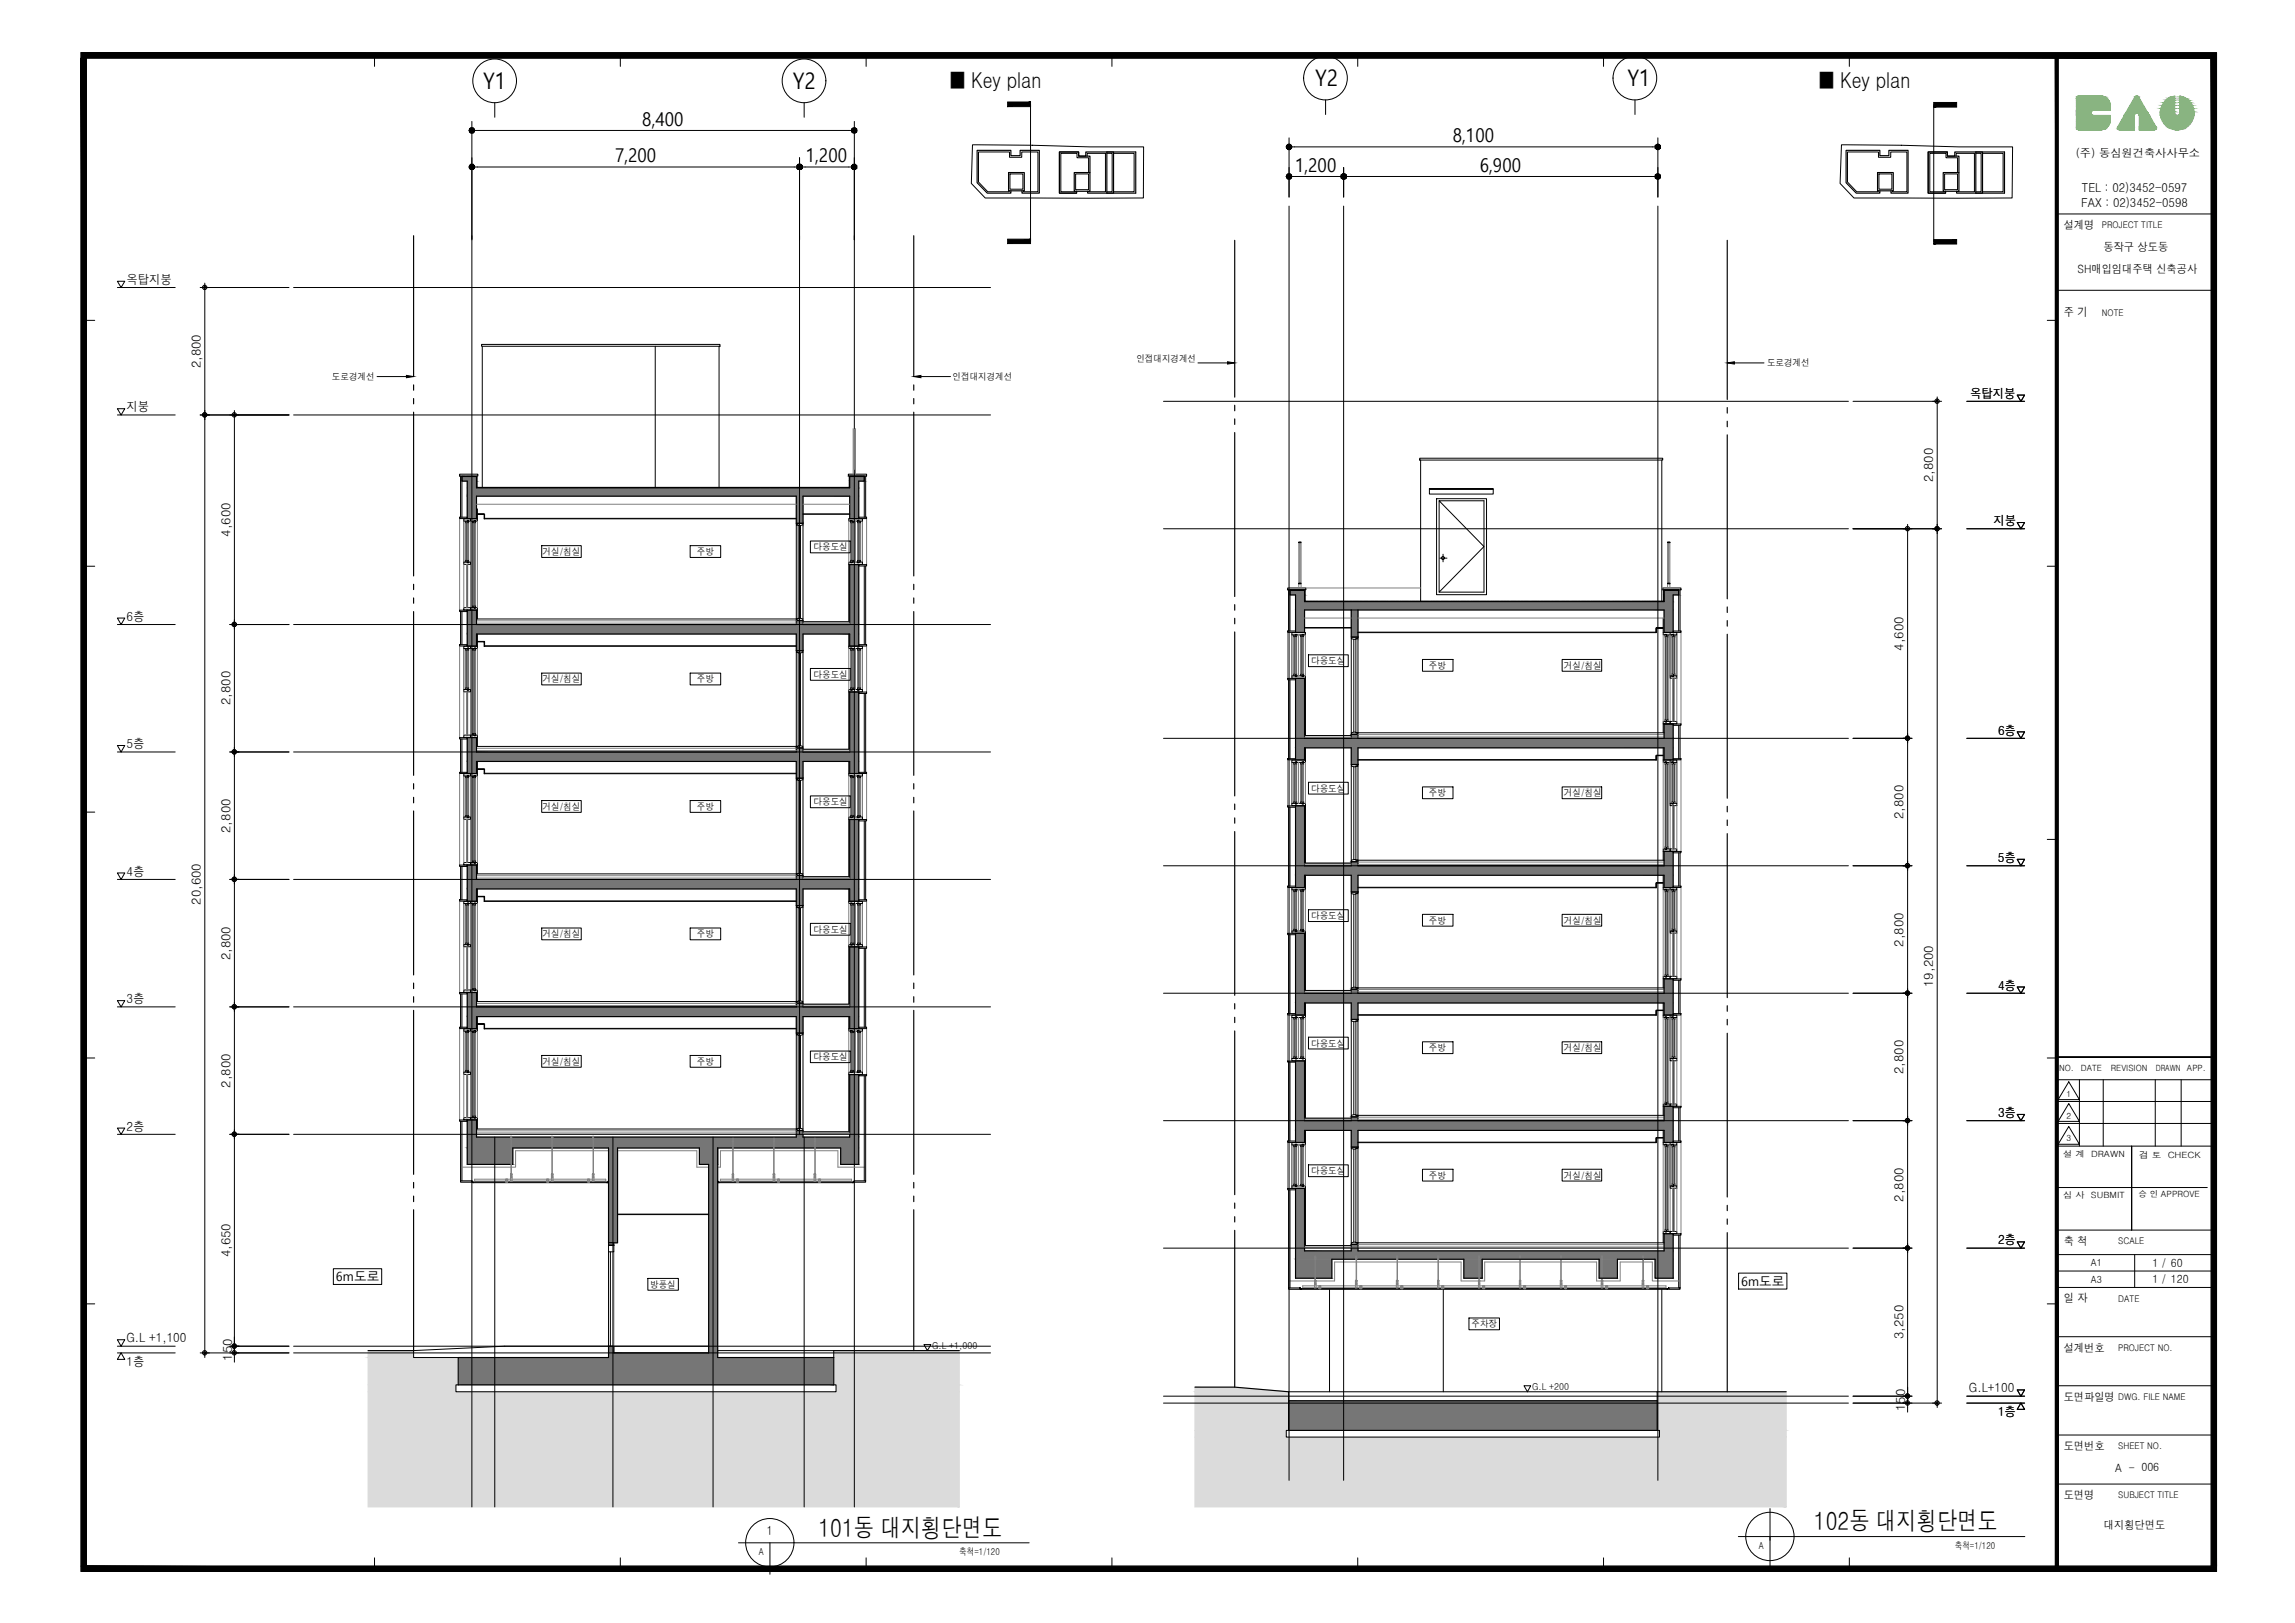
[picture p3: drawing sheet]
<svg xmlns="http://www.w3.org/2000/svg" width="420mm" height="297mm" viewBox="0 0 420 297" stroke-linecap="round" stroke-linejoin="round" font-family="sans-serif">
<defs><g id="words">
<g font-size="4.6">
<text x="149.8" y="281.3">101동 대지횡단면도</text>
<text x="332.1" y="280.1">102동 대지횡단면도</text>
</g>
<g font-size="4.2">
<text x="88.5" y="16.3">Y1</text>
<text x="145.1" y="16.3">Y2</text>
<text x="240.8" y="15.8">Y2</text>
<text x="298" y="15.8">Y1</text>
</g>
<g font-size="4">
<text x="173.9" y="16">■ Key plan</text>
<text x="333" y="16">■ Key plan</text>
</g>
<g font-size="3.5">
<text x="117.6" y="23">8,400</text>
<text x="112.6" y="29.6">7,200</text>
<text x="147.5" y="29.6">1,200</text>
<text x="266" y="26">8,100</text>
<text x="237.1" y="31.4">1,200</text>
<text x="270.9" y="31.4">6,900</text>
</g>
<g font-size="2.3">
<text x="23.1" y="51.9">옥탑지붕</text>
<text x="36.8" y="67.4" transform="rotate(-90 36.8 67.4)">2,800</text>
<text x="23.1" y="75.3">지붕</text>
<text x="360.7" y="72.8">옥탑지붕</text>
<text x="353.9" y="88.3" transform="rotate(-90 353.9 88.3)">2,800</text>
<text x="42.2" y="98.3" transform="rotate(-90 42.2 98.3)">4,600</text>
<text x="364.9" y="96.1">지붕</text>
<text x="23.1" y="113.6">6층</text>
<text x="348.5" y="119.1" transform="rotate(-90 348.5 119.1)">4,600</text>
<text x="42.2" y="129.1" transform="rotate(-90 42.2 129.1)">2,800</text>
<text x="23.1" y="136.9">5층</text>
<text x="365.8" y="134.5">6층</text>
<text x="348.5" y="149.9" transform="rotate(-90 348.5 149.9)">2,800</text>
<text x="42.2" y="152.4" transform="rotate(-90 42.2 152.4)">2,800</text>
<text x="23.1" y="160.3">4층</text>
<text x="365.7" y="157.8">5층</text>
<text x="36.8" y="165.6" transform="rotate(-90 36.8 165.6)">20,600</text>
<text x="348.5" y="173.3" transform="rotate(-90 348.5 173.3)">2,800</text>
<text x="42.2" y="175.8" transform="rotate(-90 42.2 175.8)">2,800</text>
<text x="23.1" y="183.6">3층</text>
<text x="353.9" y="180.6" transform="rotate(-90 353.9 180.6)">19,200</text>
<text x="365.8" y="181.1">4층</text>
<text x="348.5" y="196.6" transform="rotate(-90 348.5 196.6)">2,800</text>
<text x="42.2" y="199.1" transform="rotate(-90 42.2 199.1)">2,800</text>
<text x="23.1" y="206.9">2층</text>
<text x="365.8" y="204.4">3층</text>
<text x="348.5" y="219.9" transform="rotate(-90 348.5 219.9)">2,800</text>
<text x="365.8" y="227.8">2층</text>
<text x="42.2" y="230.1" transform="rotate(-90 42.2 230.1)">4,650</text>
<text x="61.5" y="234.4">6m도로</text>
<text x="318.8" y="235.3">6m도로</text>
<text x="23.1" y="245.7">G.L +1,100</text>
<text x="348.5" y="245.1" transform="rotate(-90 348.5 245.1)">3,250</text>
<text x="23.1" y="249.9">1층</text>
<text x="42.5" y="249" transform="rotate(-90 42.5 249)">150</text>
<text x="360.5" y="254.8">G.L+100</text>
<text x="348.8" y="258.2" transform="rotate(-90 348.8 258.2)">150</text>
<text x="365.8" y="259.1">1층</text>
<text x="140.4" y="281">1</text>
</g>
<g font-size="2.2">
<text x="381.2" y="35.2">TEL : 02)3452-0597</text>
<text x="381" y="37.9">FAX : 02)3452-0598</text>
</g>
<g font-size="2.1">
<text x="380" y="28.7">(주) 동심원건축사사무소</text>
<text x="377.8" y="41.9">설계명</text>
<text x="385.1" y="45.9">동작구 상도동</text>
<text x="380.4" y="49.9">SH매입임대주택 신축공사</text>
<text x="377.8" y="57.9">주 기</text>
<text x="377.8" y="227.9">축 척</text>
<text x="394.1" y="231.8">1 / 60</text>
<text x="377.8" y="238.4">일 자</text>
<text x="394.1" y="234.8">1 / 120</text>
<text x="377.8" y="247.4">설계번호</text>
<text x="377.8" y="256.4">도면파일명</text>
<text x="377.8" y="265.4">도면번호</text>
<text x="387.2" y="269.4">A - 006</text>
<text x="377.8" y="274.4">도면명</text>
<text x="385.2" y="279.8">대지횡단면도</text>
</g>
<g font-size="1.8">
<text x="382.8" y="231.8">A1</text>
<text x="382.8" y="234.8">A3</text>
</g>
<g font-size="1.7">
<text x="384.8" y="41.7">PROJECT TITLE</text>
<text x="384.8" y="57.7">NOTE</text>
<text x="60.8" y="69.6">도로경계선</text>
<text x="174.4" y="69.6">인접대지경계선</text>
<text x="208.1" y="66.2">인접대지경계선</text>
<text x="323.5" y="67.1">도로경계선</text>
<text x="99.3" y="101.6">거실/침실</text>
<text x="127.6" y="101.6">주방</text>
<text x="149" y="100.7">다용도실</text>
<text x="99.3" y="124.9">거실/침실</text>
<text x="127.6" y="124.9">주방</text>
<text x="149" y="124">다용도실</text>
<text x="240.1" y="121.5">다용도실</text>
<text x="261.6" y="122.4">주방</text>
<text x="286.3" y="122.4">거실/침실</text>
<text x="99.3" y="148.2">거실/침실</text>
<text x="127.6" y="148.2">주방</text>
<text x="149" y="147.4">다용도실</text>
<text x="240.1" y="144.9">다용도실</text>
<text x="261.6" y="145.7">주방</text>
<text x="286.3" y="145.7">거실/침실</text>
<text x="99.3" y="171.5">거실/침실</text>
<text x="127.6" y="171.5">주방</text>
<text x="149" y="170.7">다용도실</text>
<text x="240.1" y="168.2">다용도실</text>
<text x="261.6" y="169">주방</text>
<text x="286.3" y="169">거실/침실</text>
<text x="240.1" y="191.6">다용도실</text>
<text x="99.3" y="194.9">거실/침실</text>
<text x="127.6" y="194.9">주방</text>
<text x="149" y="194.1">다용도실</text>
<text x="261.6" y="192.4">주방</text>
<text x="286.3" y="192.4">거실/침실</text>
<text x="240.1" y="214.9">다용도실</text>
<text x="261.6" y="215.7">주방</text>
<text x="286.3" y="215.7">거실/침실</text>
<text x="387.8" y="227.7">SCALE</text>
<text x="119" y="235.7">방풍실</text>
<text x="387.8" y="238.2">DATE</text>
<text x="269.4" y="243">주차장</text>
<text x="170.7" y="246.9">G.L +1,000</text>
<text x="387.8" y="247.2">PROJECT NO.</text>
<text x="280.5" y="254.5">G.L +200</text>
<text x="387.8" y="256.2">DWG. FILE NAME</text>
<text x="387.8" y="265.2">SHEET NO.</text>
<text x="387.8" y="274.2">SUBJECT TITLE</text>
<text x="138.9" y="284.6">A</text>
<text x="175.6" y="284.6">축척=1/120</text>
<text x="322" y="283.4">A</text>
<text x="357.9" y="283.4">축척=1/120</text>
</g>
<g font-size="1.6">
<text x="377" y="196.1">NO.</text>
<text x="380.9" y="196.1">DATE</text>
<text x="386.4" y="196.1">REVISION</text>
<text x="394.7" y="196.1">DRAWN</text>
<text x="400.4" y="196.1">APP.</text>
<text x="378.3" y="200.7">1</text>
<text x="378.3" y="204.7">2</text>
<text x="378.3" y="208.9">3</text>
<text x="377.7" y="211.8">설 계</text>
<text x="382.8" y="211.8">DRAWN</text>
<text x="391.6" y="212">검 토</text>
<text x="396.9" y="212">CHECK</text>
<text x="377.7" y="219.3">심 사</text>
<text x="382.8" y="219.3">SUBMIT</text>
<text x="391.5" y="219.1">승 인 APPROVE</text>
</g>
</g></defs>
<!-- layer: 251 -->
<g fill="#767676" stroke="#767676" stroke-width=".18">
<path d="M111.4 246.4h1z"/>
<path d="M155.6 87.2l2.6 .9v-.9zM155.6 87.2l2.6 .9h-2.6z"/>
<path d="M84.6 87.2l2.6 .9v-.9zM84.6 87.2l2.6 .9h-2.6z"/>
<path d="M155.6 88.1l1.6 1.2v-1.2zM155.6 88.1l1.6 1.2h-1.6z"/>
<path d="M85.5 88.1l1.7 1.2v-1.2zM85.5 88.1l1.7 1.2h-1.7z"/>
<path d="M85.5 89.3l71.7 1.5v-1.5zM85.5 89.3l71.7 1.5h-71.7z"/>
<path d="M155.6 90.8l1.6 4.1v-4.1zM155.6 90.8l1.6 4.1h-1.6z"/>
<path d="M85.5 90.8l1.7 4.1v-4.1zM85.5 90.8l1.7 4.1h-1.7z"/>
<path d="M145.8 90.8l1.2 5v-5zM145.8 90.8l1.2 5h-1.2z"/>
<path d="M145.8 113.6l1.2 .7v-.7zM145.8 113.6l1.2 .7h-1.2z"/>
<path d="M155.6 103.3l1.6 11v-11zM155.6 103.3l1.6 11h-1.6z"/>
<path d="M85.5 111.7l1.7 2.6v-2.6zM85.5 111.7l1.7 2.6h-1.7z"/>
<path d="M85.5 114.3l71.7 1.7v-1.7zM85.5 114.3l71.7 1.7h-71.7z"/>
<path d="M155.6 116l1.6 2.2v-2.2zM155.6 116l1.6 2.2h-1.6z"/>
<path d="M85.5 116l1.7 2.2v-2.2zM85.5 116l1.7 2.2h-1.7z"/>
<path d="M145.8 116l1.2 3.1v-3.1zM145.8 116l1.2 3.1h-1.2z"/>
<path d="M145.8 136.9l1.2 .7v-.7zM145.8 136.9l1.2 .7h-1.2z"/>
<path d="M155.6 126.7l1.6 10.9v-10.9zM155.6 126.7l1.6 10.9h-1.6z"/>
<path d="M85.5 135l1.7 2.6v-2.6zM85.5 135l1.7 2.6h-1.7z"/>
<path d="M85.5 137.6l71.7 1.8v-1.8zM85.5 137.6l71.7 1.8h-71.7z"/>
<path d="M155.6 139.4l1.6 2.2v-2.2zM155.6 139.4l1.6 2.2h-1.6z"/>
<path d="M85.5 139.4l1.7 2.2v-2.2zM85.5 139.4l1.7 2.2h-1.7z"/>
<path d="M145.8 139.4l1.2 3v-3zM145.8 139.4l1.2 3h-1.2z"/>
<path d="M145.8 160.2l1.2 .8v-.8zM145.8 160.2l1.2 .8h-1.2z"/>
<path d="M155.6 150l1.6 11v-11zM155.6 150l1.6 11h-1.6z"/>
<path d="M85.5 158.3l1.7 2.7v-2.7zM85.5 158.3l1.7 2.7h-1.7z"/>
<path d="M85.5 161l71.7 1.7v-1.7zM85.5 161l71.7 1.7h-71.7z"/>
<path d="M155.6 162.7l1.6 2.2v-2.2zM155.6 162.7l1.6 2.2h-1.6z"/>
<path d="M85.5 162.7l1.7 2.2v-2.2zM85.5 162.7l1.7 2.2h-1.7z"/>
<path d="M145.8 162.7l1.2 3v-3zM145.8 162.7l1.2 3h-1.2z"/>
<path d="M155.6 173.3l1.6 11v-11zM155.6 173.3l1.6 11h-1.6z"/>
<path d="M145.8 183.6l1.2 .7v-.7zM145.8 183.6l1.2 .7h-1.2z"/>
<path d="M85.5 181.7l1.7 2.6v-2.6zM85.5 181.7l1.7 2.6h-1.7z"/>
<path d="M85.5 184.3l71.7 1.8v-1.8zM85.5 184.3l71.7 1.8h-71.7z"/>
<path d="M155.6 186.1l1.6 2.2v-2.2zM155.6 186.1l1.6 2.2h-1.6z"/>
<path d="M85.5 186.1l1.7 2.2v-2.2zM85.5 186.1l1.7 2.2h-1.7z"/>
<path d="M145.8 186.1l1.2 3v-3zM145.8 186.1l1.2 3h-1.2z"/>
<path d="M155.6 196.7l1.6 11.4v-11.4zM155.6 196.7l1.6 11.4h-1.6z"/>
<path d="M145.8 206.9l1.2 1.2v-1.2zM145.8 206.9l1.2 1.2h-1.2z"/>
<path d="M85.5 205l1.7 3.1v-3.1zM85.5 205l1.7 3.1h-1.7z"/>
<path d="M85.5 208.1l71.7 2v-2zM85.5 208.1l71.7 2h-71.7z"/>
<path d="M128 210.1l3.4 3v-3zM128 210.1l3.4 3h-3.4z"/>
<path d="M153.9 210.1l3.3 3v-3zM153.9 210.1l3.3 3h-3.3z"/>
<path d="M85.5 210.1l8.4 3v-3zM85.5 210.1l8.4 3h-8.4z"/>
<path d="M111.4 210.1l1.7 17.4v-17.4zM111.4 210.1l1.7 17.4h-1.7z"/>
<path d="M129.7 213.1l1.7 34.5v-34.5zM129.7 213.1l1.7 34.5h-1.7z"/>
<path d="M111.4 246.4l1 1.2v-1.2zM111.4 246.4l1 1.2h-1z"/>
<path d="M111.4 247.6l20 .9v-.9zM111.4 247.6l20 .9h-20z"/>
<path d="M83.9 248.5l68.7 4.9v-4.9zM83.9 248.5l68.7 4.9h-68.7z"/>
<path d="M236.2 108l2.6 .9v-.9zM236.2 108l2.6 .9h-2.6z"/>
<path d="M304.7 108l2.6 .9v-.9zM304.7 108l2.6 .9h-2.6z"/>
<path d="M304.7 108.9l1.6 1.2v-1.2zM304.7 108.9l1.6 1.2h-1.6z"/>
<path d="M237.2 108.9l1.6 1.2v-1.2zM237.2 108.9l1.6 1.2h-1.6z"/>
<path d="M237.2 110.1l69.1 1.5v-1.5zM237.2 110.1l69.1 1.5h-69.1z"/>
<path d="M237.2 111.6l1.6 4.1v-4.1zM237.2 111.6l1.6 4.1h-1.6z"/>
<path d="M304.7 111.6l1.6 4.1v-4.1zM304.7 111.6l1.6 4.1h-1.6z"/>
<path d="M247.4 111.6l1.2 5v-5zM247.4 111.6l1.2 5h-1.2z"/>
<path d="M247.4 134.4l1.2 .7v-.7zM247.4 134.4l1.2 .7h-1.2z"/>
<path d="M237.2 124.2l1.6 10.9v-10.9zM237.2 124.2l1.6 10.9h-1.6z"/>
<path d="M304.7 132.5l1.6 2.6v-2.6zM304.7 132.5l1.6 2.6h-1.6z"/>
<path d="M237.2 135.1l69.1 1.8v-1.8zM237.2 135.1l69.1 1.8h-69.1z"/>
<path d="M237.2 136.9l1.6 2.2v-2.2zM237.2 136.9l1.6 2.2h-1.6z"/>
<path d="M304.7 136.9l1.6 2.2v-2.2zM304.7 136.9l1.6 2.2h-1.6z"/>
<path d="M247.4 136.9l1.2 3v-3zM247.4 136.9l1.2 3h-1.2z"/>
<path d="M247.4 157.7l1.2 .8v-.8zM247.4 157.7l1.2 .8h-1.2z"/>
<path d="M237.2 147.5l1.6 11v-11zM237.2 147.5l1.6 11h-1.6z"/>
<path d="M304.7 155.8l1.6 2.7v-2.7zM304.7 155.8l1.6 2.7h-1.6z"/>
<path d="M237.2 158.5l69.1 1.7v-1.7zM237.2 158.5l69.1 1.7h-69.1z"/>
<path d="M237.2 160.2l1.6 2.2v-2.2zM237.2 160.2l1.6 2.2h-1.6z"/>
<path d="M304.7 160.2l1.6 2.2v-2.2zM304.7 160.2l1.6 2.2h-1.6z"/>
<path d="M247.4 160.2l1.2 3v-3zM247.4 160.2l1.2 3h-1.2z"/>
<path d="M247.4 181.1l1.2 .7v-.7zM247.4 181.1l1.2 .7h-1.2z"/>
<path d="M237.2 170.8l1.6 11v-11zM237.2 170.8l1.6 11h-1.6z"/>
<path d="M304.7 179.2l1.6 2.6v-2.6zM304.7 179.2l1.6 2.6h-1.6z"/>
<path d="M237.2 181.8l69.1 1.8v-1.8zM237.2 181.8l69.1 1.8h-69.1z"/>
<path d="M237.2 183.6l1.6 2.2v-2.2zM237.2 183.6l1.6 2.2h-1.6z"/>
<path d="M304.7 183.6l1.6 2.2v-2.2zM304.7 183.6l1.6 2.2h-1.6z"/>
<path d="M247.4 183.6l1.2 3v-3zM247.4 183.6l1.2 3h-1.2z"/>
<path d="M247.4 204.4l1.2 .7v-.7zM247.4 204.4l1.2 .7h-1.2z"/>
<path d="M237.2 194.2l1.6 10.9v-10.9zM237.2 194.2l1.6 10.9h-1.6z"/>
<path d="M304.7 202.5l1.6 2.6v-2.6zM304.7 202.5l1.6 2.6h-1.6z"/>
<path d="M237.2 205.1l69.1 1.8v-1.8zM237.2 205.1l69.1 1.8h-69.1z"/>
<path d="M237.2 206.9l1.6 2.2v-2.2zM237.2 206.9l1.6 2.2h-1.6z"/>
<path d="M304.7 206.9l1.6 2.2v-2.2zM304.7 206.9l1.6 2.2h-1.6z"/>
<path d="M247.4 206.9l1.2 3v-3zM247.4 206.9l1.2 3h-1.2z"/>
<path d="M247.4 227.8l1.2 1.1v-1.1zM247.4 227.8l1.2 1.1h-1.2z"/>
<path d="M237.2 217.5l1.6 11.4v-11.4zM237.2 217.5l1.6 11.4h-1.6z"/>
<path d="M304.7 225.8l1.6 3.1v-3.1zM304.7 225.8l1.6 3.1h-1.6z"/>
<path d="M237.2 228.9l69.1 1.6v-1.6zM237.2 228.9l69.1 1.6h-69.1z"/>
<path d="M292.8 230.5l3.3 3.4v-3.4zM292.8 230.5l3.3 3.4h-3.3z"/>
<path d="M268 230.5l3.3 3.4v-3.4zM268 230.5l3.3 3.4h-3.3z"/>
<path d="M237.2 230.5l6.6 3.4v-3.4zM237.2 230.5l6.6 3.4h-6.6z"/>
<path d="M303 230.5l3.3 3.4v-3.4zM303 230.5l3.3 3.4h-3.3z"/>
<path d="M235.9 256.4l67.5 5.4v-5.4zM235.9 256.4l67.5 5.4h-67.5z"/>
</g>
<!-- layer: 254 -->
<g fill="#dbdbdb" stroke="#dbdbdb" stroke-width=".18">
<path d="M152.6 247.2l23 1.3v-1.3zM152.6 247.2l23 1.3h-23z"/>
<path d="M67.4 247.2l8.3 1.3v-1.3zM67.4 247.2l8.3 1.3h-8.3z"/>
<path d="M67.4 248.5l16.5 4.9v-4.9zM67.4 248.5l16.5 4.9h-16.5z"/>
<path d="M152.6 248.5l23 4.9v-4.9zM152.6 248.5l23 4.9h-23z"/>
<path d="M67.4 253.4l16.1 1.3v-1.3zM67.4 253.4l16.1 1.3h-16.1z"/>
<path d="M153.1 253.4l22.5 1.3v-1.3zM153.1 253.4l22.5 1.3h-22.5z"/>
<path d="M67.4 254.7l108.2 21.1v-21.1zM67.4 254.7l108.2 21.1h-108.2z"/>
<path d="M218.8 253.9l17.1 .8-9.9-.8zM218.8 253.9l17.1 .8h-17.1z"/>
<path d="M303.4 254.7l23.6 7.1v-7.1zM303.4 254.7l23.6 7.1h-23.6z"/>
<path d="M218.8 254.7l17.1 7.1v-7.1zM218.8 254.7l17.1 7.1h-17.1z"/>
<path d="M303.8 261.8l23.2 1.2v-1.2zM303.8 261.8l23.2 1.2h-23.2z"/>
<path d="M218.8 261.8l16.7 1.2v-1.2zM218.8 261.8l16.7 1.2h-16.7z"/>
<path d="M218.8 263l108.2 12.8v-12.8zM218.8 263l108.2 12.8h-108.2z"/>
</g>
<!-- layer: CEN -->
<g fill="none" stroke="#000" stroke-width=".18">
<path d="M236 37.7v233.2M246 37.7v233.2M303.5 37.7v233.2M53.7 52.6h127.6M86.4 43.1v232.7M146.4 43.1v164.5M156.4 43.1v232.7M53.7 75.9h127.6M213 73.4h125.4M213 96.8h125.4M53.7 114.3h127.6M247.4 111.6h1.2"/>
<path d="M53.7 137.6h127.6M213 135.1h125.4M213 158.5h125.4M53.7 161h127.6M53.7 184.3h127.6M213 181.8h125.4M53.7 207.6h127.6M90.6 208.1v67.7M112.2 208.1v67.7M130.5 208.1v67.7M147.2 208.1v67.7M213 205.1h125.4"/>
<path d="M213 228.4h125.4M53.7 247.6h127.6M53.7 246.4h127.6M213 255.5h125.4M213 256.8h125.4"/>
</g>
<!-- layer: A_SITE -->
<g fill="none" stroke="#000" stroke-width=".21">
<path d="M75.7 43.1v25.8M167.3 43.1v25.8M226 44v28.7M316.2 44v29.1M75.7 70.4v1M75.7 72.9v1M75.7 75.4v30M167.3 70.4v1M167.3 72.9v1M167.3 75.4v30M226 74.2v1M226 76.7v1"/>
<path d="M226 79.2v30M316.2 74.6v1M316.2 77.1v1M316.2 79.6v30M75.7 106.9v1M75.7 109.4v1M75.7 111.9v30M167.3 106.9v1M167.3 109.4v1M167.3 111.9v30M226 110.7v1M226 113.2v1"/>
<path d="M226 115.7v30M316.2 111.1v1M316.2 113.6v1M316.2 116.1v30M75.7 143.4v1M75.7 145.9v1M75.7 148.4v30M167.3 143.4v1M167.3 145.9v1M167.3 148.4v30M226 147.2v1M226 149.7v1"/>
<path d="M226 152.2v30M316.2 147.6v1M316.2 150.1v1M316.2 152.6v30M75.7 179.9v1M167.3 179.9v1M75.7 182.4v1M75.7 184.9v30M167.3 182.4v1M167.3 184.9v30M226 183.7v1M226 186.2v1"/>
<path d="M226 188.7v30M316.2 184.1v1M316.2 186.6v1M316.2 189.1v30M75.7 216.4v1M75.7 218.9v1M167.3 216.4v1M167.3 218.9v1M75.7 221.4v25.8M167.3 221.4v25.8M226 220.2v.9M226 222.7v.9"/>
<path d="M226 225.2v28.7M316.2 220.6v1M316.2 223.1v1M316.2 225.6v29.1"/>
</g>
<!-- layer: C -->
<g fill="none" stroke="#000" stroke-width=".21">
<path d="M84.6 87.2h2.6v2.1h68.4v-2.1h2.6v.9h-1v6.8h-1.6v-4.1h-8.6v5h-1.2v-5h-58.6v4.1h-1.7v-6.8h-.9zM85.5 111.7h1.7v2.6h58.6v-.7h1.2v.7h8.6v-11h1.6v14.9h-1.6v-2.2h-8.6v3.1h-1.2v-3.1h-58.6v2.2h-1.7zM236.2 108h2.6v2.1h65.9v-2.1h2.6v.9h-1v6.8h-1.6v-4.1h-56.1v5h-1.2v-5h-8.6v4.1h-1.6v-6.8h-1zM85.5 135h1.7v2.6h58.6v-.7h1.2v.7h8.6v-10.9h1.6v14.9h-1.6v-2.2h-8.6v3h-1.2v-3h-58.6v2.2h-1.7zM237.2 124.2h1.6v10.9h8.6v-.7h1.2v.7h56.1v-2.6h1.6v6.6h-1.6v-2.2h-56.1v3h-1.2v-3h-8.6v2.2h-1.6zM85.5 158.3h1.7v2.7h58.6v-.8h1.2v.8h8.6v-11h1.6v14.9h-1.6v-2.2h-8.6v3h-1.2v-3h-58.6v2.2h-1.7zM237.2 147.5h1.6v11h8.6v-.8h1.2v.8h56.1v-2.7h1.6v6.6h-1.6v-2.2h-56.1v3h-1.2v-3h-8.6v2.2h-1.6zM237.2 170.8h1.6v11h8.6v-.7h1.2v.7h56.1v-2.6h1.6v6.6h-1.6v-2.2h-56.1v3h-1.2v-3h-8.6v2.2h-1.6zM85.5 181.7h1.7v2.6h58.6v-.7h1.2v.7h8.6v-11h1.6v15h-1.6v-2.2h-8.6v3h-1.2v-3h-58.6v2.2h-1.7zM237.2 194.2h1.6v10.9h8.6v-.7h1.2v.7h56.1v-2.6h1.6v6.6h-1.6v-2.2h-56.1v3h-1.2v-3h-8.6v2.2h-1.6zM85.5 205h1.7v3.1h58.6v-1.2h1.2v1.2h8.6v-11.4h1.6v16.4h-3.3v-3h-22.5v38.4h21.2v4.9h-68.7v-4.9h27.5v-2.1h1v1.2h17.3v-34.5h-1.7v-3h-14.9v17.4h-1.7v-17.4h-17.5v3h-8.4zM237.2 217.5h1.6v11.4h8.6v-1.1h1.2v1.1h56.1v-3.1h1.6v8.1h-3.3v-3.4h-6.9v3.4h-3.3v-3.4h-21.5v3.4h-3.3v-3.4h-24.2v3.4h-6.6z"/>
<path d="M67.4 247.2h8.3M152.6 247.2h23M218.8 253.9h7.2l9.9 .8M235.9 256.4h67.5v5.4h-67.5zM303.4 254.7h23.6"/>
</g>
<!-- layer: FIN -->
<g fill="none" stroke="#000" stroke-width=".18">
<path d="M88.2 63h43.6v.4h-43.6zM88.3 63.4v25.8M120 63.4v25.8M131.6 63.4v25.8M87.3 87.1v2.1h68.2v-2.1h2.7M87.4 93.1v1.8M88.7 94.9h57.1M147 94.1h8.6M259.9 83.9h44.5v.3h-44.5zM260.1 84.2v25.8M261.7 89.4h11.7v1h-11.7zM261.7 89.6h11.7"/>
<path d="M263 91.3h9.1v17.5h-9.1zM263.5 91.7l8.2 8.3-8.2 8.4v-16.7h8.2v16.7h-8.2M304.2 84.2v25.8M87.4 111.7v1.6M87.4 116v2.2M88.7 118.2h57.1M155.4 103.3v10.5M155.4 116v2.2M236.2 108h2.7v2h65.7v-2h2.7M238.8 114.9h8.6M248.6 115.7h54.6M263.6 102.2h1.3"/>
<path d="M264.2 101.4v1.4M304.5 113.1v2.6M87.4 135v1.6M87.4 139.4v2.2M155.4 126.7v10.4M155.4 139.4v2.2M239 124.2v10.4M239 136.9v2.2M248.6 139h54.6M304.5 132.5v1.6M304.5 136.9v2.2M87.4 158.3v1.6"/>
<path d="M88.7 141.5h57.1M155.4 150v10.4M239 147.5v10.4M304.5 155.8v1.6M87.4 162.7v2.2M88.7 164.9h57.1M155.4 162.7v2.2M155.4 173.3v10.5M239 160.2v2.2M239 170.8v10.5M248.6 162.4h54.6M304.5 160.2v2.2"/>
<path d="M304.5 179.2v1.6M87.4 181.7v1.6M87.4 186.1v2.2M88.7 188.2h57.1M155.4 186.1v2.2M155.4 196.7v10.4M239 183.6v2.2M239 194.2v10.4M248.6 185.7h54.6M304.5 183.6v2.2M87.4 205v1.6M239 206.9v2.2"/>
<path d="M239 217.5v10.5M248.6 209h54.6M304.5 202.5v1.6M304.5 206.9v2.2M113.1 222.2h16.6M243.4 236v18.7M264.2 236v18.7M304.2 236v18.7M304.5 225.8v1.7"/>
<circle cx="264.2" cy="102.1" r=".28"/>
</g>
<g fill="none" stroke="#000" stroke-width=".18">
<path d="M84.1 94.7h1.4v.2h-1.4zM84.3 87.1v7.6M84.6 87.1v7.6M157.2 94.7h1.5v.2h-1.5zM158.2 87.1v7.6M158.5 87.1v7.6M84.1 118h1.4v.2h-1.4zM84.1 111.7h1.4v.2h-1.4zM84.3 111.9v6.1M84.6 111.9v6.1M157.2 118h1.5v.2h-1.5zM157.2 103.3h1.5v.3h-1.5z"/>
<path d="M158.2 103.6v14.4M158.5 103.6v14.4M235.7 115.5h1.5v.2h-1.5zM235.9 108v7.5M236.2 108v7.5M306.3 115.5h1.4v.2h-1.4zM307.3 108v7.5M307.6 108v7.5M84.1 135h1.4v.3h-1.4zM84.3 135.3v6.1M84.6 135.3v6.1M157.2 126.7h1.5v.2h-1.5z"/>
<path d="M158.2 126.9v14.5M158.5 126.9v14.5M235.7 138.9h1.5v.2h-1.5zM235.7 124.2h1.5v.2h-1.5zM235.9 124.4v14.5M236.2 124.4v14.5M306.3 138.9h1.4v.2h-1.4zM306.3 132.5h1.4v.3h-1.4zM307.3 132.8v6.1M307.6 132.8v6.1M84.1 158.3h1.4v.3h-1.4zM84.1 141.4h1.4v.2h-1.4z"/>
<path d="M84.3 158.6v6.1M84.6 158.6v6.1M157.2 150h1.5v.2h-1.5zM157.2 141.4h1.5v.2h-1.5zM158.2 150.2v14.5M158.5 150.2v14.5M235.7 147.5h1.5v.2h-1.5zM235.9 147.7v14.5M236.2 147.7v14.5M306.3 155.8h1.4v.3h-1.4zM307.3 156.1v6.1M307.6 156.1v6.1"/>
<path d="M84.1 164.7h1.4v.2h-1.4zM157.2 173.3h1.5v.3h-1.5zM157.2 164.7h1.5v.2h-1.5zM158.2 173.6v14.4M158.5 173.6v14.4M235.7 170.8h1.5v.3h-1.5zM235.7 162.2h1.5v.2h-1.5zM235.9 171.1v14.4M236.2 171.1v14.4M306.3 179.2h1.4v.2h-1.4zM306.3 162.2h1.4v.2h-1.4zM307.3 179.4v6.1"/>
<path d="M307.6 179.4v6.1M84.1 188h1.4v.3h-1.4zM84.1 181.7h1.4v.2h-1.4zM84.3 181.9v6.1M84.6 181.9v6.1M157.2 196.7h1.5v.2h-1.5zM157.2 188h1.5v.3h-1.5zM158.2 196.9v19.2M158.5 196.9v19.5h-2.1v-.3h2.1M235.7 194.2h1.5v.2h-1.5zM235.7 185.5h1.5v.3h-1.5zM235.9 194.4v14.4"/>
<path d="M236.2 194.4v14.4M306.3 185.5h1.4v.3h-1.4zM84.1 205h1.4v.2h-1.4zM84.3 205.2v11.2h2.1v-.3h-2.1M84.6 205.2v10.9M235.7 217.5h1.5v.3h-1.5zM235.7 208.8h1.5v.3h-1.5zM235.9 217.8v18.2h2.1v-.3h-2.1M236.2 217.8v17.9M306.3 208.8h1.4v.3h-1.4zM306.3 202.5h1.4v.2h-1.4zM307.3 202.7v6.1"/>
<path d="M307.6 202.7v6.1M306.3 225.8h1.4v.3h-1.4zM307.3 226.1v9.6M307.6 226.1v9.9h-2.1v-.3h2.1"/>
</g>
<!-- layer: insul -->
<g fill="none" stroke="#808080" stroke-width=".18">
<path d="M87.2 92.3h58.6M147 92.3h8.6M87.2 114h58.6M87.2 113.6h58.6M147 114.1h8.6M147 113.8h8.6M238.8 113.1h8.6M248.6 113.1h56.1M87.2 137.4h58.6M87.2 136.9h58.6M147 137.5h8.6M147 137.2h8.6"/>
<path d="M238.8 135h8.6M238.8 134.7h8.6M248.6 134.9h56.1M248.6 134.5h56.1M238.8 158.3h8.6M238.8 158h8.6M248.6 158.2h56.1M248.6 157.8h56.1M87.2 160.7h58.6M87.2 160.3h58.6M147 160.8h8.6M147 160.5h8.6"/>
<path d="M87.2 184h58.6M87.2 183.6h58.6M147 184.1h8.6M147 183.9h8.6M238.8 181.6h8.6M238.8 181.4h8.6M248.6 181.5h56.1M248.6 181.1h56.1M87.2 207.3h58.6M87.2 207h58.6M111.4 210.6h-17v3h-9.8M113.1 210.6h14.5v3h2.1"/>
<path d="M131.4 213.6h.5v-3h21.5v3h4.8M147 207.4h8.6M147 207.2h8.6M238.8 204.9h8.6M238.8 204.7h8.6M248.6 204.9h56.1M248.6 204.5h56.1M236.2 234.4h8.1v-3.4h23.2v3.4h4.3v-3.4h20.5v3.4h4.3v-3.4h5.9v3.4h4.8M238.8 228.3h8.6M238.8 228h8.6M248.6 228.2h56.1M248.6 227.8h56.1"/>
</g>
<!-- layer: DO -->
<g fill="none" stroke="#808080" stroke-width=".18">
<path d="M85.2 95.8v6.6M85.5 95.8v6.6M85.8 95.8v6.6M86.1 95.4v15.8M86.5 95.8v15M86.7 95.8v15M86.8 95.8v15M87.1 95.8v15M87.4 95.4v15.8M155.4 95.4v7.5M155.7 95.8v6.6M156 95.8v6.6"/>
<path d="M156.3 95.8v6.6M156.6 95.4v7.5M157 95.8v6.6M157.3 95.8v6.6M157.6 95.8v6.6M84.9 102.9v-7.5v7.5M84.9 103.3v7.9M85.2 119.1v6.7M85.4 103.3v7.9M85.5 119.1v6.7M85.6 103.3v7.9M85.8 119.1v6.7"/>
<path d="M86.1 118.7v15.8M86.5 119.1v15M86.7 119.1v15M86.8 119.1v15M87.1 119.1v15M87.4 118.7v15.8M155.4 118.7v7.5M155.7 119.1v6.7M156 119.1v6.7M156.3 119.1v6.7M156.6 118.7v7.5M157 119.1v6.7"/>
<path d="M157.3 119.1v6.7M157.6 119.1v6.7M157.9 102.9v-7.5v7.5M236.8 116.6v6.7M237.1 116.6v6.7M237.4 116.6v6.7M237.7 116.2v7.5M238.1 116.6v6.7M238.4 116.6v6.7M238.7 116.6v6.7M239 116.2v7.5M304.5 116.2v15.8"/>
<path d="M304.8 116.6v15M305.1 116.6v15M305.4 116.6v15M305.8 116.2v15.8M306.1 116.6v6.7M306.4 116.6v6.7M306.6 116.6v6.7M84.9 126.2v-7.5v7.5M84.9 126.6v7.9M85.4 126.6v7.9M85.6 126.6v7.9M157.9 126.2v-7.5v7.5"/>
<path d="M236.5 123.7v-7.5v7.5M236.8 140v6.6M237.1 140v6.6M237.4 140v6.6M237.7 139.5v7.5M238.1 140v6.6M238.4 140v6.6M238.7 140v6.6M239 139.5v7.5M304.5 139.5v15.9M304.8 140v14.9M305.1 140v14.9"/>
<path d="M305.4 140v14.9M305.8 139.5v15.9M306.1 140v6.6M306.2 124.1v7.9M306.4 140v6.6M306.5 124.1v7.9M306.6 140v6.6M307 123.7v-7.5v7.5M307 124.1v7.9M84.9 149.5v-7.5v7.5M84.9 149.9v8M85.2 142.5v6.6"/>
<path d="M85.4 149.9v8M85.5 142.5v6.6M85.6 149.9v8M85.8 142.5v6.6M86.1 142v15.9M86.5 142.5v14.9M86.7 142.5v14.9M86.8 142.5v14.9M87.1 142.5v14.9M87.4 142v15.9M155.4 142v7.5M155.7 142.5v6.6"/>
<path d="M156 142.5v6.6M156.3 142.5v6.6M156.6 142v7.5M157 142.5v6.6M157.3 142.5v6.6M157.6 142.5v6.6M157.9 149.5v-7.5v7.5M236.5 147v-7.5v7.5M306.2 147.4v8M306.5 147.4v8M307 147v-7.5v7.5M307 147.4v8"/>
<path d="M84.9 172.9v-7.5v7.5M84.9 173.3v7.9M85.2 165.8v6.7M85.4 173.3v7.9M85.5 165.8v6.7M85.6 173.3v7.9M85.8 165.8v6.7M86.1 165.4v15.8M86.5 165.8v15M86.7 165.8v15M86.8 165.8v15M87.1 165.8v15"/>
<path d="M87.4 165.4v15.8M155.4 165.4v7.5M155.7 165.8v6.7M156 165.8v6.7M156.3 165.8v6.7M156.6 165.4v7.5M157 165.8v6.7M157.3 165.8v6.7M157.6 165.8v6.7M157.9 172.9v-7.5v7.5M236.5 170.4v-7.5v7.5M236.8 163.3v6.7"/>
<path d="M237.1 163.3v6.7M237.4 163.3v6.7M237.7 162.9v7.5M238.1 163.3v6.7M238.4 163.3v6.7M238.7 163.3v6.7M239 162.9v7.5M304.5 162.9v15.8M304.8 163.3v15M305.1 163.3v15M305.4 163.3v15M305.8 162.9v15.8"/>
<path d="M306.1 163.3v6.7M306.2 170.8v7.9M306.4 163.3v6.7M306.5 170.8v7.9M306.6 163.3v6.7M307 170.4v-7.5v7.5M307 170.8v7.9M84.9 196.2v-7.5v7.5M84.9 196.6v8M85.2 189.1v6.7M85.4 196.6v8M85.5 189.1v6.7"/>
<path d="M85.6 196.6v8M85.8 189.1v6.7M86.1 188.7v15.9M86.5 189.1v15M86.7 189.1v15M86.8 189.1v15M87.1 189.1v15M87.4 188.7v15.9M155.4 188.7v7.5M155.7 189.1v6.7M156 189.1v6.7M156.3 189.1v6.7"/>
<path d="M156.6 188.7v7.5M157 189.1v6.7M157.3 189.1v6.7M157.6 189.1v6.7M157.9 196.2v-7.5v7.5M236.5 193.7v-7.5v7.5M236.8 186.6v6.7M237.1 186.6v6.7M237.4 186.6v6.7M237.7 186.2v7.5M238.1 186.6v6.7M238.4 186.6v6.7"/>
<path d="M238.7 186.6v6.7M239 186.2v7.5M304.5 186.2v15.9M304.8 186.6v15M305.1 186.6v15M305.4 186.6v15M305.8 186.2v15.9M306.1 186.6v6.7M306.2 194.1v8M306.4 186.6v6.7M306.5 194.1v8M306.6 186.6v6.7"/>
<path d="M307 193.7v-7.5v7.5M307 194.1v8M236.5 217v-7.4v7.4M236.8 210v6.6M237.1 210v6.6M237.4 210v6.6M237.7 209.6v7.4M238.1 210v6.6M238.4 210v6.6M238.7 210v6.6M239 209.6v7.4M304.5 209.6v15.8"/>
<path d="M304.8 210v15M305.1 210v15M305.4 210v15M305.8 209.6v15.8M306.1 210v6.6M306.2 217.5v7.9M306.4 210v6.6M306.5 217.5v7.9M306.6 210v6.6M307 217v-7.4v7.4M307 217.5v7.9"/>
</g>
<g fill="none" stroke="#000" stroke-width=".18">
<path d="M84.9 95h2.5v.4h-2.5zM85.2 95.4v.4h.3v-.4M85.3 95.8v6.6M85.4 95.8v6.6M85.5 95.3h.3v.5h-.3zM85.6 95.8v6.6M85.8 95.8v6.6M86.1 95v.4M86.5 95.4v.4h.2v-.4M86.6 95.8v15M86.7 95.8v15M86.8 95.3h.3v.5h-.3z"/>
<path d="M86.9 95.8v15M87 95.8v15M155.4 95h2.5v.4h-2.5zM155.7 95.3h.3v.5h-.3zM155.8 95.8v6.6M155.9 95.8v6.6M156 95.4v.4h.3v-.4M156.1 95.8v6.6M156.2 95.8v6.6M157 95.3h.3v.5h-.3zM157 95.8v6.6M157.2 95.8v6.6"/>
<path d="M157.3 95.4v.4h.3v-.4M157.3 95.8v6.6M157.5 95.8v6.6M84.9 102.9h.6v.1l.6-.1v.4h-1.2zM84.9 111.2h1.2v.4h-1.2zM84.9 118.3h2.5v.4h-2.5zM85.2 102.9v-.5h.3v.5M85.2 118.7v.4h.3v-.4M85.3 119.1v6.7M85.4 119.1v6.7M85.5 103.3v7.9M85.5 102.4h.3v.6h-.3z"/>
<path d="M85.5 118.6h.3v.5h-.3zM85.6 103.3v7.9M85.6 119.1v6.7M85.8 119.1v6.7M86.1 111.2h1.3v.4h-1.3zM86.1 118.3v.4M86.5 111.2v-.4h.2v.4M86.5 118.7v.4h.2v-.4M86.6 119.1v15M86.7 119.1v15M86.8 110.8h.3v.5h-.3zM86.8 118.6h.3v.5h-.3z"/>
<path d="M86.9 119.1v15M87 119.1v15M155.4 118.3h2.5v.4h-2.5zM155.4 102.9h.3v.1h.3v-.1h1v.1l.9-.1v.4h-2.5zM155.7 118.6h.3v.5h-.3zM155.7 102.4h.3v.6h-.3zM155.8 119.1v6.7M155.9 119.1v6.7M156 118.7v.4h.3v-.4M156 102.9v-.5h.3v.5M156.1 119.1v6.7M156.2 119.1v6.7"/>
<path d="M157 118.6h.3v.5h-.3zM157 102.4h.3v.6h-.3zM157 119.1v6.7M157.2 119.1v6.7M157.3 118.7v.4h.3v-.4M157.3 102.9v-.5h.3v.5M157.3 119.1v6.7M157.5 119.1v6.7M236.5 115.8h2.5v.4h-2.5zM236.8 116.2v.4h.3v-.4M236.9 116.6v6.7M237.1 116.6v6.7"/>
<path d="M237.1 116.1h.3v.5h-.3zM237.2 116.6v6.7M237.3 116.6v6.7M238.1 116.2v.4h.3v-.4M238.2 116.6v6.7M238.3 116.6v6.7M238.4 116.1h.3v.5h-.3zM238.4 116.6v6.7M238.6 116.6v6.7M304.5 115.8h2.5v.4h-2.5zM304.8 116.1h.3v.5h-.3zM304.9 116.6v15"/>
<path d="M305 116.6v15M305.1 116.2v.4h.3v-.4M305.2 116.6v15M305.3 116.6v15M305.8 115.8v.4M306.1 116.1h.3v.5h-.3zM306.1 116.6v6.7M306.3 116.6v6.7M306.4 116.2v.4h.2v-.4M306.4 116.6v6.7M306.6 116.6v6.7M84.9 126.2h.6v.1l.6-.1v.4h-1.2z"/>
<path d="M84.9 134.5h1.2v.5h-1.2zM85.2 126.2v-.4h.3v.4M85.5 126.6v7.9M85.5 125.8h.3v.5h-.3zM85.6 126.6v7.9M86.1 134.5h.7v.2l.6-.2v.5h-1.3zM86.5 134.5v-.4h.2v.4M86.8 134.1h.3v.5h-.3zM155.4 126.2h.3v.1h.3v-.1h1v.1l.9-.1v.4h-2.5zM155.7 125.8h.3v.5h-.3zM156 126.2v-.4h.3v.4M157 125.8h.3v.5h-.3z"/>
<path d="M157.3 126.2v-.4h.3v.4M236.5 139.1h2.5v.4h-2.5zM236.5 123.7h.6v.1h.3v-.1h1v.1l.6-.1v.4h-2.5zM236.8 139.5v.5h.3v-.5M236.8 123.7v-.4h.3v.4M236.9 140v6.6M237.1 140v6.6M237.1 139.4h.3v.6h-.3zM237.1 123.3h.3v.5h-.3zM237.2 140v6.6M237.3 140v6.6M238.1 139.5v.5h.3v-.5"/>
<path d="M238.1 123.7v-.4h.3v.4M238.2 140v6.6M238.3 140v6.6M238.4 139.4h.3v.6h-.3zM238.4 123.3h.3v.5h-.3zM238.4 140v6.6M238.6 140v6.6M304.5 132h1.3v.5h-1.3zM304.5 139.1h2.5v.4h-2.5zM304.8 131.6h.3v.5h-.3zM304.8 139.4h.3v.6h-.3zM304.9 140v14.9"/>
<path d="M305 140v14.9M305.1 132v-.4h.3v.4M305.1 139.5v.5h.3v-.5M305.2 140v14.9M305.3 140v14.9M305.8 123.7h.3v.1l.9-.1v.4h-1.2zM305.8 132h1.2v.5h-1.2zM305.8 139.1v.4M306.1 123.3h.3v.5h-.3zM306.1 139.4h.3v.6h-.3zM306.1 140v6.6M306.3 140v6.6"/>
<path d="M306.3 124.1v7.9M306.4 123.7v-.4h.2v.4M306.4 139.5v.5h.2v-.5M306.4 124.1v7.9M306.4 140v6.6M306.6 140v6.6M84.9 149.5h.6v.1l.6-.1v.4h-1.2zM84.9 141.6h2.5v.4h-2.5zM84.9 157.9h1.2v.4h-1.2zM85.2 142v.5h.3v-.5M85.2 149.5v-.4h.3v.4M85.3 142.5v6.6"/>
<path d="M85.4 142.5v6.6M85.5 149.9v8M85.5 149.1h.3v.5h-.3zM85.5 142h.3v.5h-.3zM85.6 149.9v8M85.6 142.5v6.6M85.8 142.5v6.6M86.1 157.9h.7v.1l.6-.1v.4h-1.3zM86.1 141.6v.4M86.5 142v.5h.2v-.5M86.5 157.9v-.5h.2v.5M86.6 142.5v14.9"/>
<path d="M86.7 142.5v14.9M86.8 157.4h.3v.5h-.3zM86.8 142h.3v.5h-.3zM86.9 142.5v14.9M87 142.5v14.9M155.4 149.5h.3v.1h.3v-.1h1v.1l.9-.1v.4h-2.5zM155.4 141.6h2.5v.4h-2.5zM155.7 149.1h.3v.5h-.3zM155.7 142h.3v.5h-.3zM155.8 142.5v6.6M155.9 142.5v6.6M156 142v.5h.3v-.5"/>
<path d="M156 149.5v-.4h.3v.4M156.1 142.5v6.6M156.2 142.5v6.6M157 149.1h.3v.5h-.3zM157 142h.3v.5h-.3zM157 142.5v6.6M157.2 142.5v6.6M157.3 142v.5h.3v-.5M157.3 149.5v-.4h.3v.4M157.3 142.5v6.6M157.5 142.5v6.6M236.5 147h.6v.2h.3v-.2h1v.2l.6-.2v.4h-2.5z"/>
<path d="M236.8 147v-.4h.3v.4M237.1 146.6h.3v.5h-.3zM238.1 147v-.4h.3v.4M238.4 146.6h.3v.5h-.3zM304.5 155.4h.3v.1l1-.1v.4h-1.3zM304.8 154.9h.3v.5h-.3zM305.1 155.4v-.5h.3v.5M305.8 147h.3v.2l.9-.2v.4h-1.2zM305.8 155.4h1.2v.4h-1.2zM306.1 146.6h.3v.5h-.3zM306.3 147.4v8M306.4 147v-.4h.2v.4"/>
<path d="M306.4 147.4v8M84.9 172.9h1.2v.4h-1.2zM84.9 165h2.5v.4h-2.5zM85.2 165.4v.4h.3v-.4M85.2 172.9v-.4h.3v.4M85.3 165.8v6.7M85.4 165.8v6.7M85.5 173.3v7.9M85.5 172.5h.3v.4h-.3zM85.5 165.3h.3v.5h-.3zM85.6 173.3v7.9M85.6 165.8v6.7"/>
<path d="M85.8 165.8v6.7M86.1 165v.4M86.5 165.4v.4h.2v-.4M86.6 165.8v15M86.7 165.8v15M86.8 165.3h.3v.5h-.3zM86.9 165.8v15M87 165.8v15M155.4 172.9h2.5v.4h-2.5zM155.4 165h2.5v.4h-2.5zM155.7 172.5h.3v.4h-.3zM155.7 165.3h.3v.5h-.3z"/>
<path d="M155.8 165.8v6.7M155.9 165.8v6.7M156 165.4v.4h.3v-.4M156 172.9v-.4h.3v.4M156.1 165.8v6.7M156.2 165.8v6.7M157 172.5h.3v.4h-.3zM157 165.3h.3v.5h-.3zM157 165.8v6.7M157.2 165.8v6.7M157.3 165.4v.4h.3v-.4M157.3 172.9v-.4h.3v.4"/>
<path d="M157.3 165.8v6.7M157.5 165.8v6.7M236.5 170.4h2.5v.4h-2.5zM236.5 162.5h2.5v.4h-2.5zM236.8 162.9v.4h.3v-.4M236.8 170.4v-.4h.3v.4M236.9 163.3v6.7M237.1 163.3v6.7M237.1 170h.3v.4h-.3zM237.1 162.8h.3v.5h-.3zM237.2 163.3v6.7M237.3 163.3v6.7"/>
<path d="M238.1 162.9v.4h.3v-.4M238.1 170.4v-.4h.3v.4M238.2 163.3v6.7M238.3 163.3v6.7M238.4 170h.3v.4h-.3zM238.4 162.8h.3v.5h-.3zM238.4 163.3v6.7M238.6 163.3v6.7M304.5 162.5h2.5v.4h-2.5zM304.5 178.7h.3v.1l1-.1v.4h-1.3zM304.8 178.3h.3v.5h-.3zM304.8 162.8h.3v.5h-.3z"/>
<path d="M304.9 163.3v15M305 163.3v15M305.1 162.9v.4h.3v-.4M305.1 178.7v-.4h.3v.4M305.2 163.3v15M305.3 163.3v15M305.8 170.4h1.2v.4h-1.2zM305.8 178.7h1.2v.4h-1.2zM305.8 162.5v.4M306.1 170h.3v.4h-.3zM306.1 162.8h.3v.5h-.3zM306.1 163.3v6.7"/>
<path d="M306.3 163.3v6.7M306.3 170.8v7.9M306.4 162.9v.4h.2v-.4M306.4 170.4v-.4h.2v.4M306.4 163.3v6.7M306.4 170.8v7.9M306.6 163.3v6.7M84.9 181.2h1.2v.4h-1.2zM84.9 196.2h1.2v.4h-1.2zM84.9 188.3h2.5v.4h-.3v-.1h-.3v.1h-1v-.1l-.9 .1zM85.2 188.7v.4h.3v-.4M85.2 196.2v-.4h.3v.4"/>
<path d="M85.3 189.1v6.7M85.4 189.1v6.7M85.5 196.6v8M85.5 195.8h.3v.5h-.3zM85.5 188.6h.3v.5h-.3zM85.6 196.6v8M85.6 189.1v6.7M85.8 189.1v6.7M86.1 181.2h.7v.1l.6-.1v.4h-1.3zM86.1 188.3v.4M86.5 181.2v-.4h.2v.4M86.5 188.7v.4h.2v-.4"/>
<path d="M86.6 189.1v15M86.7 189.1v15M86.8 180.8h.3v.5h-.3zM86.8 188.6h.3v.5h-.3zM86.9 189.1v15M87 189.1v15M155.4 196.2h2.5v.4h-2.5zM155.4 188.3h2.5v.4h-.6v-.1h-.3v.1h-1v-.1l-.6 .1zM155.7 195.8h.3v.5h-.3zM155.7 188.6h.3v.5h-.3zM155.8 189.1v6.7M155.9 189.1v6.7"/>
<path d="M156 188.7v.4h.3v-.4M156 196.2v-.4h.3v.4M156.1 189.1v6.7M156.2 189.1v6.7M157 195.8h.3v.5h-.3zM157 188.6h.3v.5h-.3zM157 189.1v6.7M157.2 189.1v6.7M157.3 188.7v.4h.3v-.4M157.3 196.2v-.4h.3v.4M157.3 189.1v6.7M157.5 189.1v6.7"/>
<path d="M236.5 185.8h2.5v.4h-.3v-.1h-.3v.1h-1v-.1l-.9 .1zM236.8 186.2v.4h.3v-.4M236.8 193.7v-.4h.3v.4M236.9 186.6v6.7M237.1 186.6v6.7M237.1 193.3h.3v.5h-.3zM237.1 193.7h-.6v.4h2.5v-.4h-.6M237.1 186.1h.3v.5h-.3zM237.1 193.7h1.3M237.2 186.6v6.7M237.3 186.6v6.7M238.1 186.2v.4h.3v-.4"/>
<path d="M238.1 193.7v-.4h.3v.4M238.2 186.6v6.7M238.3 186.6v6.7M238.4 193.3h.3v.5h-.3zM238.4 186.1h.3v.5h-.3zM238.4 186.6v6.7M238.6 186.6v6.7M304.5 185.8h2.5v.4h-.6v-.1h-.3v.1h-1v-.1l-.6 .1zM304.8 186.1h.3v.5h-.3zM304.9 186.6v15M305 186.6v15M305.1 186.2v.4h.3v-.4"/>
<path d="M305.2 186.6v15M305.3 186.6v15M305.8 193.7h1.2v.4h-1.2zM305.8 185.8v.4M306.1 193.3h.3v.5h-.3zM306.1 186.1h.3v.5h-.3zM306.1 186.6v6.7M306.3 186.6v6.7M306.3 194.1v8M306.4 186.2v.4h.2v-.4M306.4 193.7v-.4h.2v.4M306.4 186.6v6.7"/>
<path d="M306.4 194.1v8M306.6 186.6v6.7M84.9 204.6h1.2v.3h-1.2zM86.1 204.6h1.3v.3h-1.3zM86.5 204.6v-.5h.2v.5M86.8 204.1h.3v.5h-.3zM236.5 217h2.5v.5h-2.5zM236.5 209.1h2.5v.5h-.3v-.2h-.3v.2h-1v-.2l-.9 .2zM236.8 209.6v.4h.3v-.4M236.8 217v-.4h.3v.4M236.9 210v6.6M237.1 210v6.6"/>
<path d="M237.1 216.6h.3v.5h-.3zM237.1 209.5h.3v.5h-.3zM237.2 210v6.6M237.3 210v6.6M238.1 209.6v.4h.3v-.4M238.1 217v-.4h.3v.4M238.2 210v6.6M238.3 210v6.6M238.4 216.6h.3v.5h-.3zM238.4 209.5h.3v.5h-.3zM238.4 210v6.6M238.6 210v6.6"/>
<path d="M304.5 202.1h1.3v.3h-1.3zM304.5 209.1h2.5v.5h-.6v-.2h-.3v.2h-1v-.2l-.6 .2zM304.8 201.6h.3v.5h-.3zM304.8 209.5h.3v.5h-.3zM304.9 210v15M305 210v15M305.1 202.1v-.5h.3v.5M305.1 209.6v.4h.3v-.4M305.2 210v15M305.3 210v15M305.8 202.1h1.2v.3h-1.2zM305.8 217h1.2v.5h-1.2z"/>
<path d="M305.8 209.1v.5M306.1 216.6h.3v.5h-.3zM306.1 209.5h.3v.5h-.3zM306.1 210v6.6M306.3 210v6.6M306.3 217.5v7.9M306.4 209.6v.4h.2v-.4M306.4 217v-.4h.2v.4M306.4 210v6.6M306.4 217.5v7.9M306.6 210v6.6M304.5 225.4h1.3v.4h-1.3z"/>
<path d="M304.8 225h.3v.4h-.3zM305.1 225.4v-.4h.3v.4M305.8 225.4h1.2v.4h-1.2z"/>
</g>
<!-- layer: WID -->
<g fill="none" stroke="#000" stroke-width=".18">
<path d="M145.8 95.8h1.2v.3l-.9 .1v-.1h-.3zM145.8 96.1h.3v17.2h-.3zM146.5 96.2v17M147 96.1v17.2M145.8 119.1h1.2v.3l-.9 .1v-.1h-.3zM145.8 119.4h.3v17.2h-.3zM145.8 113.3l.7-.1 .5 .1v.2h-1.2zM146.5 119.5v17M147 119.4v17.2M247.4 116.6h1.2v.3l-.8 .1-.4-.1zM247.4 116.9v17.2M247.8 117v17"/>
<path d="M248.2 116.9h.4v17.2h-.4zM145.8 136.6l.7-.1 .5 .1v.3h-1.2zM247.4 140h1.2v.2l-.8 .1-.4-.1zM247.4 134.1l.8-.1v.1h.4v.3h-1.2zM145.8 142.5h1.2v.2l-.9 .1v-.1h-.3zM145.8 142.7h.3v17.2h-.3zM145.8 159.9h1.2v.3h-1.2zM146.5 142.8v17.1M147 142.7v17.2M247.4 157.4l.8-.1v.1h.4v.3h-1.2zM247.4 140.2v17.2M247.8 140.3v17"/>
<path d="M248.2 140.2h.4v17.2h-.4zM145.8 165.8h1.2v.2l-.9 .2v-.2h-.3zM145.8 166h.3v17.3h-.3zM146.5 166.2v17M147 166v17.3M247.4 163.3h1.2v.2l-.8 .2-.4-.2zM247.4 163.5v17.3M247.8 163.7v17M248.2 163.5h.4v17.3h-.4zM145.8 189.1h1.2v.3l-.9 .1v-.1h-.3zM145.8 189.4h.3v17.2h-.3zM145.8 183.3l.7-.1 .5 .1v.3h-1.2z"/>
<path d="M146.5 189.5v17M147 189.4v17.2M247.4 186.6h1.2v.3l-.8 .1-.4-.1zM247.4 180.8l.8-.1v.1h.4v.2h-1.2zM247.4 186.9v17.2M247.8 187v17M248.2 186.9h.4v17.2h-.4zM145.8 206.6l.7-.1 .5 .1v.3h-1.2zM247.4 210h1.2v.2l-.8 .1-.4-.1zM247.4 204.1l.8-.1v.1h.4v.3h-1.2zM247.4 210.2v17.3M247.8 210.3v17"/>
<path d="M248.2 210.2h.4v17.3h-.4zM247.4 227.5l.8-.2v.2h.4v.2h-1.2z"/>
</g>
<!-- layer: ST -->
<g fill="none" stroke="#808080" stroke-width=".18">
<path d="M84.1 94.9v16.8M158.7 94.9v8.4M84.1 118.2v16.8M158.7 118.2v8.5M235.7 115.7v8.5M307.7 115.7v16.8M235.7 139.1v8.4M307.7 139.1v16.7M84.1 141.6v16.7M158.7 141.6v8.4M84.1 164.9v16.8M158.7 164.9v8.4"/>
<path d="M235.7 162.4v8.4M307.7 162.4v16.8M84.1 188.3v16.7M158.7 188.3v8.4M235.7 185.8v8.4M307.7 185.8v16.7M235.7 209.1v8.4M307.7 209.1v16.7"/>
</g>
<!-- layer: A_WALL -->
<path d="M84.1 86.8h3.4v.3h-3.4zM155.3 86.8h3.4v.3h-3.4zM235.7 107.6h3.4v.4h-3.4zM304.4 107.6h3.3v.4h-3.3z" fill="none" stroke="#000" stroke-width=".18"/>
<!-- layer: hat -->
<path d="M156.2 78.4v8.4M156.4 78.6v7.3M156.6 78.4v8.4M237.8 99.3v8.3M237.9 99.3v7.4M238 99.3v7.4M238.2 99.3v8.3M305.3 99.3v8.3M305.5 99.3v7.4M305.7 99.3v8.3M239.1 107.6h21M304.2 107.6h.2" fill="none" stroke="#808080" stroke-width=".18"/>
<!-- layer: 7 -->
<g fill="none" stroke="#000" stroke-width=".18">
<path d="M84.6 87.2h.6M85.2 87.2h.1M85.4 87.2h1.6M87.1 87.2h.1M87.2 87.2h.1M87.3 89.2h.1M87.3 87.2v.4M87.3 87.7h.1M87.3 87.8h.1M87.3 87.9v1.3M87.4 89.2h.1M87.6 89.2h.1"/>
<path d="M87.7 89.2h1.6M88.7 95v-.9h-1.3h1.2v.9h57.2M89.4 89.2h.1M89.5 89.2h1.6M91.2 89.2h.1M91.3 89.2h1.6M93 89.2h.1M93.2 89.2h1.6M94.9 89.2h.1M95 89.2h.1M95.1 89.2h1.5M96.7 89.2h.1"/>
<path d="M96.8 89.2h.1M96.9 89.2h1.5M98.5 89.2h.1M98.6 89.2h.1M98.7 89.2h1.7M100.4 89.2h.1M100.6 89.2h1.6M102.3 89.2h.1M102.4 89.2h1.6M104.1 89.2h.1M104.2 89.2h1.6M105.9 89.2h.1"/>
<path d="M106 89.2h.1M106.2 89.2h1.4M107.7 89.2h.1M107.9 89.2h.1M108 89.2h1.5M109.5 89.2h.1M109.7 89.2h.1M109.8 89.2h1.6M111.5 89.2h.1M111.6 89.2h1.6M113.3 89.2h.1M113.4 89.2h1.6"/>
<path d="M115.1 89.2h.1M115.3 89.2h1.6M117 89.2h.1M117.1 89.2h.1M117.2 89.2h1.5M118.8 89.2h.1M118.9 89.2h.1M119 89.2h1.5M120.6 89.2h.1M120.7 89.2h.1M120.8 89.2h1.7M122.5 89.2h.1"/>
<path d="M122.7 89.2h1.6M124.4 89.2h.1M124.5 89.2h1.6M126.2 89.2h.1M126.3 89.2h1.6M128 89.2h.1M128.1 89.2h.1M128.3 89.2h1.4M129.8 89.2h.1M129.9 89.2h.1M130.1 89.2h1.5M131.6 89.2h.1"/>
<path d="M131.8 89.2h.1M131.9 89.2h1.5M133.5 89.2h.1M133.6 89.2h.1M133.7 89.2h1.6M135.4 89.2h.1M135.5 89.2h1.6M137.2 89.2h.1M137.4 89.2h1.6M139.1 89.2h.1M139.2 89.2h.1M139.3 89.2h1.5"/>
<path d="M140.9 89.2h.1M141 89.2h.1M141.1 89.2h1.5M142.7 89.2h.1M142.8 89.2h.1M142.9 89.2h1.5M144.5 89.2h.1M144.6 89.2h.1M144.8 89.2h1.6M146.5 89.2h.1M146.6 89.2h1.6M147 94.1h8.6"/>
<path d="M148.3 89.2h.1M148.4 89.2h1.6M150.1 89.2h.1M150.2 89.2h.1M150.4 89.2h1.4M151.9 89.2h.1M152 89.2h.1M152.2 89.2h1.5M153.7 89.2h.1M153.9 89.2h.1M154 89.2h1.3M155.5 89.2h-.1"/>
<path d="M155.5 87.2v.4M155.5 87.7h.1M155.5 87.8h.1M155.5 87.9v1.3M155.6 87.2h-.1M155.6 87.2h.4M156.1 87.2h.1M156.2 87.2h.1M156.3 87.2h1.5M157.9 87.2h.1M158 87.2h.1M158.1 87.2h.1"/>
<path d="M87.2 113.3h58.6M88.7 118.3v-.9h-1.3l1.2 .1v.8h57.2M147 113.8h8.6M236.2 108h.3M236.6 108h.1M236.7 108h.1M236.8 108h1.5M238.4 108h.1M238.5 108h.1M238.7 108h.1M238.8 108h.1M238.8 114.9h8.6"/>
<path d="M238.9 110l.1 .1M238.9 108.1v.2M238.9 108.4h.1M238.9 108.5h.1M238.9 108.6v1.4M239 110.1h.5M239.6 110.1h.1M239.7 110.1h.1M239.8 110.1h1.5M241.4 110.1h.1M241.5 110.1h.1M241.6 110.1h1.5"/>
<path d="M243.2 110.1h.1M243.3 110.1h.1M243.4 110.1h1.7M245.1 110.1h.1M245.3 110.1h1.6M247 110.1h.1M247.1 110.1h1.6M248.6 115.8h54.6v-.8l1.3-.1h-1.3v.9M248.8 110.1h.1M248.9 110.1h1.6M250.6 110.1h.1M250.7 110.1h.1"/>
<path d="M250.9 110.1h1.4M252.4 110.1h.1M252.5 110.1h.1M252.7 110.1h1.5M254.2 110.1h.1M254.4 110.1h.1M254.5 110.1h1.6M256.2 110.1h.1M256.3 110.1h1.6M258 110.1h.1M258.1 110.1h1.6M259.8 110.1h.1"/>
<path d="M260 110.1h1.6M261.6 110.1h.1M261.8 110.1h.1M261.9 110.1h1.5M263.5 110.1h.1M263.6 110.1h.1M263.7 110.1h1.5M265.3 110.1h.1M265.4 110.1h.1M265.5 110.1h1.7M267.2 110.1h.1M267.4 110.1h1.6"/>
<path d="M269.1 110.1h.1M269.2 110.1h1.6M270.9 110.1h.1M271 110.1h1.6M272.7 110.1h.1M272.8 110.1h.1M273 110.1h1.4M274.5 110.1h.1M274.6 110.1h.1M274.8 110.1h1.5M276.3 110.1h.1M276.5 110.1h.1"/>
<path d="M276.6 110.1h1.6M278.3 110.1h.1M278.4 110.1h1.6M280.1 110.1h.1M280.2 110.1h1.6M281.9 110.1h.1M282.1 110.1h1.6M283.7 110.1h.1M283.9 110.1h.1M284 110.1h1.5M285.6 110.1h.1M285.7 110.1h.1"/>
<path d="M285.8 110.1h1.5M287.4 110.1h.1M287.5 110.1h.1M287.6 110.1h1.6M289.3 110.1h.1M289.5 110.1h1.6M291.2 110.1h.1M291.3 110.1h1.6M293 110.1h.1M293.1 110.1h1.6M294.8 110.1h.1M294.9 110.1h.1"/>
<path d="M295 110.1h1.5M296.6 110.1h.1M296.7 110.1h.1M296.9 110.1h1.5M298.4 110.1h.1M298.6 110.1h.1M298.7 110.1h1.6M300.4 110.1h.1M300.5 110.1h1.6M302.2 110.1h.1M302.3 110.1h1.6M304 110.1h.1"/>
<path d="M304.2 110.1h.3M304.6 110l-.1 .1M304.6 108.1v.2M304.6 108.4h.1M304.6 108.5h.1M304.6 108.6v1.4M304.7 108h-.1M304.7 108h.3M305 108h.1M305.2 108h.1M305.3 108h1.6M307 108h.1"/>
<path d="M307.1 108h.2M87.2 136.6h58.6M147 137.1h8.6M238.8 134.6h8.6M248.6 139.1h54.6v-.8l1.3-.1h-1.3v.9M248.6 134.1h56.1M87.2 159.9h58.6M88.7 141.6v-.9h-1.3l1.2 .1v.8h57.2M238.8 157.9h8.6M248.6 157.4h56.1M88.7 165v-1h-1.3l1.2 .1v.9h57.2M147 160.4h8.6"/>
<path d="M248.6 162.5h54.6v-.9l1.3-.1h-1.3v1M87.2 183.3h58.6M88.7 188.3v-.9h-1.3l1.2 .1v.8h57.2M147 183.8h8.6M238.8 181.3h8.6M248.6 185.8h54.6v-.8l1.3-.1h-1.3v.9M248.6 180.8h56.1M87.2 206.6h58.6M147 207.1h8.6M238.8 204.6h8.6M248.6 209.1h54.6v-.8l1.3-.1h-1.3v.9M248.6 204.1h56.1"/>
<path d="M113.1 222.3h16.6M238.8 228h8.6M248.6 227.5h56.1M92.4 246.4h19M112.4 246.4h17.3M131.4 247.2h21.2v1.3M235.9 256.4v-1.7h67.5v1.7"/>
</g>
<g fill="none" stroke="#808080" stroke-width=".18">
<path d="M86.9 215.8h24v.4h-24zM92.6 216.2h.3M92.7 216.4h.1M92.7 215.8l-.1 .1M92.7 216.3h.1M92.8 215.8l.1 .1M92.9 216.2v.1v-.5h-.3l.1 .5M92.9 216.4h.1M93.5 214.9h.3M93.5 208.5h.2zM93.5 214.9v1.3h.3v-1.3M93.5 215.4h.3"/>
<path d="M93.5 215.6h.3M93.5 208.1h.1M93.5 214.8h.2v.2h-.2zM93.5 215.5h.2M93.5 208.1v.1M93.5 208.1h.2M93.5 215.1h.1M93.5 214.9v.3M93.5 208.4h.1M93.5 208.5h.1M93.5 208.3h.1M93.5 208.2v.1"/>
<path d="M93.5 208.2h.1M93.5 208.2l.2-.1-.1 .1M93.5 208.5v-.3l.1 .3M93.5 208.2v6.7M93.6 215.5h.1M93.6 215.4v.2M93.6 208.4h.1M93.6 208.5h.1M93.6 208.3h.1M93.6 208.2v.2M93.6 208.3v.1M93.6 208.2h.1"/>
<path d="M93.6 208.3v6.9M93.7 208.5h.1M93.7 208.1h.1M93.7 208.1v.4M100.1 216.2h.3M100.1 216.2v.1v-.5h.3v.5M100.2 216.4h.1M100.2 215.8l-.1 .1M100.3 215.8l.1 .1M100.4 216.4h.1M100.4 216.2v.1h-.2M101 214.9h.2z"/>
<path d="M101 214.9h.2v1.3h-.2zM101 215.4h.2M101 215.6h.2M101 208.1h.1M101 208.5h.2zM101 214.8h.2v.2h-.2zM101 215.5h.2M101 208.1h.2M101 208.1v.1M101 215.1h.1M101 214.9v.3M101 208.5l.1-.3v6.6"/>
<path d="M101 208.2h.1M101 208.2h.2M101 208.3h.1M101 208.4h.1M101 208.2v.1M101 208.5h.1M101 208.2v6.7M101.1 215.5h.1M101.1 215.4v.2M101.1 208.2h.1M101.1 215v.2M101.2 208.4h.1"/>
<path d="M101.2 208.2h.1M101.2 208.3h.1M101.2 208.3v.1M101.2 208.1h.1M101.2 208.5h.1M101.2 208.1v.4M107.6 216.2h.3M107.6 216.2v.1v-.5h.3v.5M107.7 216.4h.1M107.7 215.8l-.1 .1M107.7 216.3h.2M107.8 215.8l.1 .1"/>
<path d="M107.9 216.4h.1M108.4 214.9h.3v1.3h-.3zM108.4 215.4h.3M108.4 215.6h.3M108.5 214.9h.2h-.2v-.1h.2v.2l-.2-.1M108.5 208.5h.2zM108.5 215.5h.2M108.5 208.2h.1M108.5 208.2h.2M108.5 208.3h.1M108.5 208.4h.1M108.5 208.2v.1"/>
<path d="M108.5 208.1h.1M108.5 208.5h.1M108.5 208.1h.2M108.5 208.1v.4M108.5 214.8v.2M108.6 215.1h.1M108.6 214.8l.1-6.6v7M108.6 215v.2M108.6 215.5h.1M108.6 215.4v.2M108.7 208.4h.1M108.7 208.2h.1"/>
<path d="M108.7 208.3h.1M108.7 208.3v.1M108.7 208.1h.1M108.7 208.5h.1M108.7 208.1v.1M131.9 215.8h24v.4h-24zM134.1 214.9h.2M134.1 215.4h.2M134.1 215.6h.2M134.1 214.9v1.3h.2v-1.3M134.1 208.5h.1M134.1 214.8h.2v.2h-.2z"/>
<path d="M134.1 215.5h.2M134.1 208.4h.2M134.1 215.1h.1M134.1 208.7h.1M134.1 208.6h.1M134.1 208.8h.1M134.2 215.5h.1M134.2 215.4v.2M134.2 214.9v.3M134.2 208.9l-.1-.4v6.7M134.2 208.6h.1M134.2 208.5l-.1-.1v.2"/>
<path d="M134.2 208.7h.1M134.2 208.8h.1M134.2 208.7v6.2M134.2 208.6v.1M134.3 208.5h.1M134.3 208.5v.4M134.3 208.9h-.2h.2M134.8 216.2h.1v.1zM134.9 216.2h.3M134.9 216.2l-.1-.4h.4v.5v-.1M134.9 216.4h.1M134.9 215.8l-.1 .1"/>
<path d="M134.9 216.3h.2M135.1 215.8l.1 .1M135.1 216.4h.1M141.5 214.9h.3M141.5 215.4h.3M141.5 215.6h.3M141.5 214.9v1.3h.3v-1.3M141.6 208.5h.1M141.6 214.8h.2v.2h-.2zM141.6 215.5h.2M141.6 208.4h.2M141.6 215.1h.1"/>
<path d="M141.6 208.7h.1M141.6 208.6h.1M141.6 208.6l.2-.2v.4M141.6 208.8h.1M141.7 215.5h.1M141.7 215.4v.2M141.7 214.9v.3M141.7 214.9l-.1-6.4v6.7M141.8 208.6h.1M141.8 208.7h.1M141.8 208.5h.1M141.8 208.8h.1"/>
<path d="M141.8 208.5v.4M141.8 208.9h-.2h.2M142.4 216.2h.3M142.4 216.4h.1M142.4 216.3h.2M142.5 215.8l-.1 .1M142.6 215.8l.1 .1M142.6 216.4h.1M142.6 216.2l.1 .1v-.5h-.3v.5M149 214.9h.3v1.3h-.3zM149 215.4h.3M149 215.6h.3"/>
<path d="M149.1 214.9h.2zM149.1 214.8h.2v.2h-.2zM149.1 215.5h.2M149.1 208.5h.1M149.1 208.8h.1M149.1 208.9h.1M149.1 208.7h.1M149.1 208.6h.1M149.1 208.4h.2M149.1 208.5v.4M149.1 214.8v.2M149.2 215.1h.1"/>
<path d="M149.2 215v.2M149.2 215.5h.1M149.2 215.4v.2M149.3 214.9v.3M149.3 208.8h.1M149.3 208.5v.3M149.3 208.7h.1M149.3 208.5h.1M149.3 208.6h.1M149.3 208.5l-.2-.1v.2M149.3 208.9l-.1-.4v6.3M149.3 208.6v6.3"/>
<path d="M149.3 208.9h-.2h.2M149.8 216.2h.4M149.9 216.2l-.1 .1v-.5h.4l-.1 .4M149.9 216.4h.1M149.9 216.3h.2M150 215.8l-.2 .1M150.1 216.4h.1M150.1 215.8l.1 .1M150.1 216.2v.1M238.5 235.3h66.5v.4h-66.5zM240.7 234.4h.2M240.7 234.9h.2"/>
<path d="M240.7 235.1h.2M240.7 234.4v1.3h.2v-1.3M240.7 230.4l.2 .1zM240.7 235h.2M240.7 230v.1M240.7 234.6h.1M240.7 230.3h.1M240.7 230.1h.1M240.7 230.1h.2M240.7 230.2h.1M240.7 230h.1M240.7 230.4h.1"/>
<path d="M240.7 230h.2M240.8 235h.1M240.8 234.9v.2M240.8 234.3l-.1-4.2v4.6M240.8 234.5v.2M240.9 234.5h.1M240.9 234.4h.1M240.9 230.2h.1M240.9 230.3h.1M240.9 230.1h.1M240.9 230.1v.1M240.9 230h.1"/>
<path d="M240.9 230.4h.1M240.9 234.3h-.2v.2h.2M240.9 230v.4M241.5 235.8h.3M241.5 235.9h.1M241.5 235.8h.2M241.6 235.3l-.1 .2M241.7 235.9h.1M241.7 235.3l.1 .2M241.8 235.7v.1v-.5h-.3v.5M248.1 234.4h.3v1.3h-.3zM248.1 234.9h.3"/>
<path d="M248.1 235.1h.3M248.2 234.4h.2zM248.2 230.4l.2 .1zM248.2 234.3h.2v.2h-.2zM248.2 235h.2M248.2 230.3h.1M248.2 230.1h.2M248.2 230.2h.1M248.2 230h.1M248.2 230.4h.1M248.2 230h.2M248.2 230l.1 4.7"/>
<path d="M248.3 234.6h.1M248.3 230.1l.1 .4M248.3 230.1h.1M248.3 235h.1M248.3 234.9v.2M248.4 234.4v.3M248.4 230.2h.1M248.4 230.3h.1M248.4 230.1h.1M248.4 230.1v.1M248.4 230h.1M248.4 230.4h.1"/>
<path d="M248.4 230.1v4.3M248.4 230v.1M248.9 235.8h.4M249 235.9h.1M249 235.8h.2M249.1 235.3l-.2 .2M249.2 235.9h.1M249.2 235.3l.1 .2M249.2 235.7l.1 .1v-.5h-.4l.1 .5M255.6 234.4h.3v1.3h-.3zM255.6 234.9h.3M255.6 235.1h.3"/>
<path d="M255.7 234.4h.2zM255.7 230.4l.2 .1zM255.7 230h.1M255.7 230.4h.1M255.7 234.3h.2v.2h-.2zM255.7 235h.2M255.7 230h.2M255.7 230v.4M255.7 230.3h.1M255.7 234.6h.1M255.8 230.3h.1M255.8 230.1h.1"/>
<path d="M255.8 230.1l-.1-.1 .1 .1M255.8 230.2h.1M255.8 230.2v.1M255.8 230.4h.1M255.8 230.1v.1M255.8 235h.1M255.8 234.9v.2M255.8 234.4v.3M255.8 230.5v-.4v4.6M255.8 230.1v4.3M255.9 230h.1M255.9 230l-.1 .1"/>
<path d="M256.4 235.8h.4M256.5 235.7v.1l-.1-.5h.4l-.1 .5M256.5 235.9h.1M256.6 235.3l-.2 .2M256.6 235.8h.1M256.7 235.3l.1 .2M256.7 235.9h.1M256.7 235.7v.1M263.2 234.4h.2M263.2 230.4l.2 .1zM263.2 234.9h.2M263.2 235.1h.2"/>
<path d="M263.2 234.4v1.3h.2v-1.3M263.2 230h.1M263.2 230.4h.1M263.2 234.3h.2v.2h-.2zM263.2 235h.2M263.2 230h.2M263.2 230v.4M263.2 230.3h.1M263.2 234.6h.1M263.3 230.3h.1M263.3 230.1h.1M263.3 230.2h.1"/>
<path d="M263.3 230.2h-.1M263.3 230.4h.1M263.3 230.1v.1M263.3 235h.1M263.3 234.9v.2M263.3 234.4v.3M263.3 230.5v-.4v4.6M263.3 230v.1M263.3 230.1v4.3M263.4 230h.1M263.4 230l-.1 .1M263.9 235.8h.4"/>
<path d="M264 235.9h.1M264.1 235.3l-.2 .2M264.2 235.3l.1 .2M264.2 235.7l.1 .1v-.5h-.4v.5h.3M264.2 235.9h.1M270.7 234.4h.2M270.7 230.4l.2 .1zM270.7 234.9h.2M270.7 235.1h.2M270.7 234.4v1.3h.2v-1.3M270.7 230h.1M270.7 234.3h.2v.2h-.2z"/>
<path d="M270.7 235h.2M270.7 230h.2M270.7 230v.4M270.7 234.6h.1M270.7 230.3h.1M270.7 230.1h.1M270.7 230.1v-.1h.2l-.1 .1M270.7 230.2h.1M270.7 230.4h.1M270.8 235h.1M270.8 234.9v.2M270.8 234.4v.3"/>
<path d="M270.8 230.5l-.1-.4v4.6M270.8 230.2h.1M270.8 230.3h.1M270.8 230.1h.1M270.8 230.1v.1M270.8 230.4h.1M270.8 230.2v4.2M270.9 230h.1M270.9 230v.4M271.4 235.8h.4M271.5 235.9h.1M271.6 235.3l-.2 .2"/>
<path d="M271.6 235.8h.1M271.7 235.3l.1 .2M271.7 235.7l.1 .1v-.5h-.4l.1 .5M271.7 235.9h.1M278.2 234.4h.2M278.2 230.4l.2 .1zM278.2 234.9h.2M278.2 235.1h.2M278.2 234.4v1.3h.2v-1.3M278.2 230h.1M278.2 234.3h.2v.2h-.2zM278.2 235h.2"/>
<path d="M278.2 230h.2M278.2 230v.1M278.2 234.6h.1M278.2 230.3h.1M278.2 230.1h.1M278.2 230l.1 .1M278.2 230.2h.1M278.2 230.4h.1M278.3 235h.1M278.3 234.9v.2M278.3 234.4v.3M278.3 234.4l-.1-4.3v4.6"/>
<path d="M278.3 230.2h.1M278.3 230.3h.1M278.3 230.4h.1M278.3 230.2v.1M278.3 230.3l.1 .1M278.4 230.1l-.1 .1M278.4 230h.1M278.4 230.4h.1M278.4 230v.4M278.9 235.7h.1v.1zM279 235.8h.3M279 235.7l-.1-.4h.4v.5v-.1"/>
<path d="M279 235.9h.1M279 235.3l-.1 .2M279 235.8h.2M279.2 235.3l.1 .2M279.2 235.9h.1M285.7 234.4h.2M285.7 230.4l.2 .1zM285.7 234.9h.2M285.7 235.1h.2M285.7 234.4v1.3h.2v-1.3M285.7 230h.1M285.7 234.3h.2v.2h-.2z"/>
<path d="M285.7 235h.2M285.7 230h.2M285.7 230v.1M285.7 234.6h.1M285.7 230.3h.1M285.7 230.1h.1M285.7 230.1h.2M285.7 230.2h.1M285.7 230.4h.1M285.8 235h.1M285.8 234.9v.2M285.8 234.4v.3"/>
<path d="M285.8 234.4l-.1-4.3v4.6M285.9 230.2h.1M285.9 230.3h.1M285.9 230.1h.1M285.9 230.1v.1M285.9 230h.1M285.9 230.4h.1M285.9 230v.4M286.5 235.8h.3M286.5 235.9h.1M286.5 235.3v.2M286.5 235.8h.2"/>
<path d="M286.7 235.3l.1 .2M286.7 235.9h.1M286.8 235.7v.1v-.5h-.3v.5M293.1 234.4h.3v1.3h-.3zM293.1 234.9h.3M293.1 235.1h.3M293.2 230.4l.2 .1zM293.2 234.3h.2v.2h-.2zM293.2 235h.2M293.2 230v.1M293.2 234.6h.1M293.2 230.3h.1"/>
<path d="M293.2 230.1h.1M293.2 230.1h.2M293.2 230.2h.1M293.2 230h.1M293.2 230.4h.1M293.2 230h.2M293.3 235h.1M293.3 234.9v.2M293.3 234.3l-.1-4.2v4.6M293.3 234.5v.2M293.4 230.2h.1M293.4 230.3h.1"/>
<path d="M293.4 230.1h.1M293.4 230.1v.1M293.4 230h.1M293.4 230.4h.1M293.4 230v.4M293.4 234.3v.1h-.2h.2M293.9 235.8h.4M294 235.9h.1M294 235.8h.2M294.1 235.3l-.2 .2M294.2 235.9h.1M294.2 235.3l.1 .2"/>
<path d="M294.2 235.7l.1 .1v-.5h-.4l.1 .5M300.6 234.4h.3M300.6 234.4v1.3h.3v-1.3M300.6 234.9h.3M300.6 235.1h.3M300.7 230.4l.2 .1zM300.7 230.4h.1M300.7 230.3h.1M300.7 230h.1M300.7 230.1h.1M300.7 230.2h.1M300.7 234.3h.2v.2h-.2z"/>
<path d="M300.7 230v.4M300.7 235h.2M300.7 230h.2M300.7 234.6h.1M300.8 230.1h.1M300.8 234.5v.2M300.8 235h.1M300.8 234.9v.2M300.8 234.4v.3M300.8 230.4h.1M300.8 230.3h.1M300.8 230.2h.1"/>
<path d="M300.8 230.1v.1M300.8 230.5v-.4v4.2M300.8 230.1v4.3M300.9 230h.1M300.9 230l-.1 .1M301.4 235.8h.4M301.5 235.8l-.1-.5h.4l-.1 .5M301.5 235.7l-.1 .1h.3M301.5 235.9h.1M301.6 235.3l-.2 .2M301.7 235.9h.1M301.7 235.3l.1 .2"/>
<circle cx="93.6" cy="215.5" r=".06"/>
<circle cx="101.1" cy="215.5" r=".06"/>
<circle cx="108.6" cy="215.5" r=".06"/>
<circle cx="134.2" cy="215.5" r=".06"/>
<circle cx="141.7" cy="215.5" r=".06"/>
<circle cx="149.2" cy="215.5" r=".06"/>
<circle cx="240.8" cy="235" r=".06"/>
<circle cx="248.3" cy="235" r=".06"/>
<circle cx="255.8" cy="235" r=".06"/>
<circle cx="263.3" cy="235" r=".06"/>
<circle cx="270.8" cy="235" r=".06"/>
<circle cx="278.3" cy="235" r=".06"/>
<circle cx="285.8" cy="235" r=".06"/>
<circle cx="293.3" cy="235" r=".06"/>
<circle cx="300.8" cy="235" r=".06"/>
</g>
<path d="M86.4 216.1v.2l.2 .2-.2-.2zM86.6 216.3h24.6v.2h-24.6zM111.4 216.1v.2l-.3 .2 .3-.2zM131.4 216.1v.2l.2 .2-.2-.2zM131.6 216.3h24.6v.2h-24.6zM156.4 216.1v.2l-.3 .2 .3-.2zM238 235.6v.2l.3 .2-.3-.2zM238.2 235.8h67.1v.2h-67.1zM305.5 235.6v.2l-.3 .2 .3-.2z" fill="none" stroke="#000" stroke-width=".18"/>
<!-- layer: 0 -->
<g fill="none" stroke="#000" stroke-width=".18">
<path d="M86.9 23.9h.5M86.9 30.6h.5M145.4 30.6h.5M146.9 30.6h.5M155.4 23.9h.5M155.4 30.6h.5M236.5 26.9h.5M236.5 32.3h.5M245 32.3h.5M246.5 32.3h.5M302.5 26.9h.5M302.5 32.3h.5"/>
<path d="M61 232.2h8.9v2.9h-8.9zM318.3 233h8.8v2.9h-8.8zM83.9 253.4h-.4v1.3h69.6v-1.3h-.5M92.4 246.4l-16.7 .8v1.3h8.2M235.9 261.8h-.4v1.2h68.3v-1.2h-.4"/>
</g>
<!-- layer: DOOR -->
<path d="M111.4 227.5h1v1.6h-1v-1.2h1h-1zM111.4 229.1v17.3M111.7 229.1v17.3" fill="none" stroke="#000" stroke-width=".18"/>
<path d="M112.4 229.1v17.3" fill="none" stroke="#808080" stroke-width=".18"/>
<!-- layer: SYM -->
<g fill="none" stroke="#000" stroke-width=".18">
<path d="M188.7 19.1v25.1M354 19.2v25.1M324 276.1v10.9M135.2 282.4h53.2M141 282.4v5.7M318.2 281.2h52.5"/>
<circle cx="140.9" cy="282.3" r="4.4"/>
<circle cx="324" cy="281.2" r="4.4"/>
</g>
<!-- layer: DIM -->
<g fill="none" stroke="#000" stroke-width=".18">
<path d="M86.4 22.2v21.7M87.4 23.9h68M87.4 30.6h58M146.4 28.9v15M147.4 30.6h8M156.4 22.2v21.7M236 25.2v10.9M237 26.9h65.5M237 32.3h8M246 30.6v5.5M247 32.3h55.5M303.5 25.2v10.9"/>
<path d="M21.5 51.5h1.3l-.6 1.1zM21.5 52.6h10.6M36.6 52.6h16.3M37.5 51.8v196.7M21.5 74.8h1.3l-.6 1.1zM21.5 75.9h10.6M36.6 75.9h16.3M42.9 75.1v38.4M339.2 73.4h16.3M354.7 72.6v185M360.1 73.4h10.6M369.3 72.3h1.4l-.7 1.1z"/>
<path d="M237.8 99.2h.4v.1h-.4zM305.3 99.2h.4v.1h-.4zM339.2 96.8h16.3M349.2 96v38.3M360.1 96.8h10.6M369.3 95.6h1.4l-.7 1.2zM21.5 113.1h1.3l-.6 1.2zM21.5 114.3h10.6M42.1 114.3h10.8M42.9 113.5v23.3M42.9 113.5v1.6M237.8 106.7h.4v.1h-.4z"/>
<path d="M305.3 106.7h.4v.1h-.4zM21.5 136.4h1.3l-.6 1.2zM21.5 137.6h10.6M42.1 137.6h10.8M42.9 136.8v23.3M42.9 136.8v1.7M339.2 135.1h10.8M349.2 134.3v23.3M349.2 134.3v1.7M360.1 135.1h10.6M369.3 133.9h1.4l-.7 1.2zM21.5 159.8h1.3l-.6 1.2z"/>
<path d="M339.2 158.5h10.8M349.2 157.6v23.4M349.2 157.6v1.7M360.1 158.5h10.6M369.3 157.3h1.4l-.7 1.2zM21.5 161h10.6M42.1 161h10.8M42.9 160.1v23.4M42.9 160.1v1.7M21.5 183.1h1.3l-.6 1.2zM21.5 184.3h10.6M42.1 184.3h10.8"/>
<path d="M42.9 183.5v23.3M42.9 183.5v1.6M339.2 181.8h10.8M349.2 181v23.3M349.2 181v1.6M360.1 181.8h10.6M369.3 180.6h1.4l-.7 1.2zM21.5 206.5h1.3l-.6 1.1zM21.5 207.6h10.6M42.1 207.6h10.8M42.9 206.8v38.7M42.9 206.8v1.6"/>
<path d="M339.2 205.1h10.8M349.2 204.3v23.3M349.2 204.3v1.7M360.1 205.1h10.6M369.3 204h1.4l-.7 1.1zM339.2 228.4h10.8M349.2 227.6v27.1M349.2 227.6v1.7M360.1 228.4h10.6M369.3 227.3h1.4l-.7 1.1zM21.5 245.2h1.3l-.6 1.2zM21.5 247.6h10.6"/>
<path d="M21.5 246.4h10.6M22.2 247.6l.6 1.2h-1.3zM36.6 247.6h16.3M42.1 246.4h10.8M42.9 244.7v4.6M169.1 246.1h1.3l-.6 1.1zM279 253.6h1.2l-.6 1.1zM339.2 256.8h16.3M339.2 255.5h10.8M349.2 253.9v4.5M360.1 256.8h10.6M360.1 255.5h10.6"/>
<path d="M369.3 254.4h1.4l-.7 1.1zM370 256.8l.7 1.1h-1.4z"/>
<circle cx="37.5" cy="52.6" r=".4"/>
<circle cx="37.5" cy="52.6" r=".19"/>
<circle cx="37.5" cy="75.9" r=".4"/>
<circle cx="37.5" cy="75.9" r=".19"/>
<circle cx="42.9" cy="75.9" r=".4"/>
<circle cx="42.9" cy="75.9" r=".19"/>
<circle cx="354.6" cy="73.4" r=".4"/>
<circle cx="354.6" cy="73.4" r=".19"/>
<circle cx="349.2" cy="96.8" r=".4"/>
<circle cx="349.2" cy="96.8" r=".19"/>
<circle cx="354.6" cy="96.8" r=".4"/>
<circle cx="354.6" cy="96.8" r=".19"/>
<circle cx="42.9" cy="114.3" r=".4"/>
<circle cx="42.9" cy="114.3" r=".19"/>
<circle cx="42.9" cy="137.6" r=".4"/>
<circle cx="42.9" cy="137.6" r=".19"/>
<circle cx="349.2" cy="135.1" r=".4"/>
<circle cx="349.2" cy="135.1" r=".19"/>
<circle cx="349.2" cy="158.4" r=".4"/>
<circle cx="349.2" cy="158.4" r=".19"/>
<circle cx="42.9" cy="160.9" r=".4"/>
<circle cx="42.9" cy="160.9" r=".19"/>
<circle cx="42.9" cy="184.3" r=".4"/>
<circle cx="42.9" cy="184.3" r=".19"/>
<circle cx="349.2" cy="181.8" r=".4"/>
<circle cx="349.2" cy="181.8" r=".19"/>
<circle cx="42.9" cy="207.6" r=".4"/>
<circle cx="42.9" cy="207.6" r=".19"/>
<circle cx="349.2" cy="205.1" r=".4"/>
<circle cx="349.2" cy="205.1" r=".19"/>
<circle cx="349.2" cy="228.4" r=".19"/>
<circle cx="349.2" cy="228.4" r=".4"/>
<circle cx="37.5" cy="247.6" r=".4"/>
<circle cx="37.5" cy="247.6" r=".19"/>
<circle cx="42.9" cy="247.6" r=".4"/>
<circle cx="42.9" cy="247.6" r=".19"/>
<circle cx="42.9" cy="246.4" r=".4"/>
<circle cx="42.9" cy="246.4" r=".19"/>
<circle cx="349.2" cy="256.8" r=".19"/>
<circle cx="349.2" cy="256.8" r=".4"/>
<circle cx="349.2" cy="255.5" r=".4"/>
<circle cx="349.2" cy="255.5" r=".19"/>
<circle cx="354.6" cy="256.8" r=".4"/>
<circle cx="354.6" cy="256.8" r=".19"/>
</g>
<g fill="none" stroke="#000" stroke-width=".18">
<path d="M14.8 9.7h391v277.9h-391zM15.4 10.2h389.9v276.9h-389.9zM15.8 10.6h360.5v276h-360.5zM68.6 10.6v1.5M113.6 10.6v1.5M158.6 10.6v1.5M203.6 10.6v1.5M248.6 10.6v1.5M293.6 10.6v1.5M338.6 10.6v1.5M376.8 10.6h28v276h-28zM15.8 58.6h1.5"/>
<path d="M374.8 58.6h1.5M15.8 103.6h1.5M374.8 103.6h1.5M15.8 148.6h1.5M374.8 153.6h1.5M15.8 193.6h1.5M374.8 193.6h1.5M15.8 238.6h1.5M374.8 238.6h1.5M376.8 235.6h28M376.8 232.6h28M376.8 229.6h28"/>
<path d="M376.8 225.1h28M390.8 229.6v6M376.8 253.6h28M376.8 244.6h28M376.8 271.6h28M376.8 262.6h28M68.6 285.1v1.5M113.6 285.1v1.5M158.6 285.1v1.5M203.6 285.1v1.5M248.6 285.1v1.5M293.6 285.1v1.5"/>
<path d="M338.6 285.1v1.5"/>
</g>
<g fill="#000" stroke="#000" stroke-width=".18">
<path d="M14.8 10.6l1 276v-276zM14.8 10.6l1 276h-1z"/>
<path d="M376.3 10.6l.5 276v-276zM376.3 10.6l.5 276h-.5z"/>
<path d="M14.8 9.7l391 .9v-.9zM14.8 9.7l391 .9h-391z"/>
<path d="M404.8 10.6l1 276v-276zM404.8 10.6l1 276h-1z"/>
<path d="M14.8 286.6l391 1v-1zM14.8 286.6l391 1h-391z"/>
</g>
<g fill="none" stroke="#000" stroke-width=".18">
<path d="M376.8 39.2h28M376.8 53.1h28M376.4 193.5h28.4h-28.4M376.4 197.6h28.4M378.7 198l2 3.3h-3.9zM380.7 197.6v12.2M385 197.6v12.2M394.6 197.6v12.2M399.3 197.6v12.2M376.4 209.8h28.4M376.4 217.3h27.7M376.4 201.6h28.4"/>
<path d="M376.4 205.6h28.4M378.7 202l2 3.2h-3.9zM378.7 206.2l2 3.2h-3.9zM390.3 209.8v15.3v-15.3"/>
</g>
<!-- layer: 0 -->
<g fill="#71b464" stroke="#71b464" stroke-width=".18">
<path d="M380.6 17.6h4zM380.6 17.6h4z"/>
<path d="M391.1 17.6h.2zM391.1 17.6h.2z"/>
<path d="M380.6 17.6h4.2zM380.5 17.6h4.3z"/>
<path d="M380.5 17.6h4.4zM380.5 17.6h4.4z"/>
<path d="M391.1 17.6h.3zM391 17.6h.4z"/>
<path d="M380.5 17.6h4.5zM380.4 17.6h4.6z"/>
<path d="M391 17.6l.4 .1zM390.9 17.7h.5z"/>
<path d="M380.4 17.6l4.7 .1zM380.3 17.7h4.8z"/>
<path d="M390.9 17.7h.6zM390.9 17.7h.6z"/>
<path d="M380.3 17.7h4.9zM380.3 17.7h4.9z"/>
<path d="M380.3 17.7h5zM380.3 17.7h5z"/>
<path d="M399.1 17.6l.6 .1zM399.1 17.6l.6 .1h-.6z"/>
<path d="M398.1 17.6v.1zM397.5 17.7l.6-.1v.1z"/>
<path d="M390.9 17.7h.6zM390.9 17.7h.6z"/>
<path d="M380.3 17.7l5.1 .1zM380.3 17.7l5.1 .1h-5.2z"/>
<path d="M380.2 17.8l5.4 .1zM380.2 17.8l5.4 .1zM380.2 17.9h5.4zM380.2 17.9h5.4z"/>
<path d="M380.2 17.9h5.5zM380.2 17.9h5.5h-5.6z"/>
<path d="M399.1 17.7l1.1 .3-.5-.3zM399.1 17.7l1.1 .3h-1.1z"/>
<path d="M397.5 17.7l.6 .3v-.3zM397 18l.5-.3 .6 .3z"/>
<path d="M380.1 17.9l5.7 .1zM380.1 17.9l5.7 .1z"/>
<path d="M380.1 18l5.7 .1zM380.1 18l5.7 .1z"/>
<path d="M399.1 18l1.6 .3-.5-.3zM399.1 18l1.6 .3h-1.6z"/>
<path d="M397 18l1.1 .3v-.3zM396.5 18.3l.5-.3 1.1 .3z"/>
<path d="M380.1 18.1l6 .3-.3-.3zM380.1 18.1l6 .3h-6z"/>
<path d="M380.1 18.4l6.1 .3-.1-.3zM380.1 18.4l6.1 .3h-6.1z"/>
<path d="M399.1 18.3l2 .5-.4-.5zM399.1 18.3l2 .5h-2z"/>
<path d="M396.5 18.3l1.6 .5v-.5zM396.5 18.3l1.6 .5h-2z"/>
<path d="M380.1 18.7l6.3 .4-.2-.4zM380.1 18.7l6.3 .4h-6.3z"/>
<path d="M399.1 18.8l2.3 .5-.3-.5zM399.1 18.8l2.3 .5h-2.3z"/>
<path d="M396.1 18.8l2 .5v-.5zM396.1 18.8l2 .5h-2.3z"/>
<path d="M380.1 19.1l6.3 .3v-.3zM380.1 19.1l6.3 .3h-6.3z"/>
<path d="M399.1 19.3l2.5 .6-.2-.6zM399.1 19.3l2.5 .6h-2.5z"/>
<path d="M395.8 19.3l2.3 .6v-.6zM395.8 19.3l2.3 .6h-2.5z"/>
<path d="M380.1 19.4l6.3 .8v-.8zM380.1 19.4l6.3 .8h-6.3z"/>
<path d="M380.1 20.2h3.1zM380.1 20.2h3.2z"/>
<path d="M380.1 20.2h3.1zM380.1 20.2h3z"/>
<path d="M380.1 20.2h3zM380.1 20.2l2.9 .1z"/>
<path d="M380.1 20.3h2.9zM380.1 20.3h2.8z"/>
<path d="M380.1 20.3h2.8zM380.1 20.3l2.8 .1z"/>
<path d="M399.1 19.9l2.6 .5-.1-.5zM399.1 19.9l2.6 .5h-2.6z"/>
<path d="M395.6 19.9l2.5 .5v-.5zM395.6 19.9l2.5 .5h-2.6z"/>
<path d="M380.1 20.4h2.8zM380.1 20.4h2.7z"/>
<path d="M380.1 20.4h2.7zM380.1 20.4l2.7 .1z"/>
<path d="M380.1 20.5l2.7 .1zM380.1 20.5l2.7 .1z"/>
<path d="M399.1 20.4l2.6 .3v-.3zM399.1 20.4l2.6 .3h-2.6z"/>
<path d="M395.5 20.4l2.6 .3v-.3zM395.5 20.4l2.6 .3h-2.6z"/>
<path d="M390.8 17.7l2.4 3-1.7-3zM390.8 17.7l2.4 3h-4z"/>
<path d="M391.2 20.7h2zM391.2 20.7h2z"/>
<path d="M389.2 20.7h1.9zM389.2 20.7h1.9z"/>
<path d="M380.1 20.6l2.7 .1zM380.1 20.6l2.7 .1z"/>
<path d="M391.3 20.7h2zM391.3 20.7h2z"/>
<path d="M389.2 20.7h1.8zM389.2 20.7h1.9z"/>
<path d="M399.1 20.7h2.6zM399.1 20.7h2.6z"/>
<path d="M395.5 20.7h2.6zM395.5 20.7h2.6z"/>
<path d="M391.4 20.7l1.9 .1zM391.4 20.7l1.9 .1z"/>
<path d="M389.2 20.7h1.8zM389.2 20.7l1.7 .1h-1.8z"/>
<path d="M380.1 20.7l2.7 .1zM380.1 20.7l2.7 .1z"/>
<path d="M391.5 20.8h1.8zM391.5 20.8h1.8z"/>
<path d="M389.1 20.8h1.8zM389.1 20.8h1.7z"/>
<path d="M399.1 20.7l2.6 .1zM399.1 20.7l2.6 .1h-2.7z"/>
<path d="M395.5 20.7l2.7 .1zM395.5 20.7l2.7 .1z"/>
<path d="M380.1 20.8l2.7 .1zM380.1 20.8l2.7 .1z"/>
<path d="M391.5 20.8l1.8 .1zM391.5 20.8l1.8 .1z"/>
<path d="M389.1 20.8h1.7zM389.1 20.8l1.7 .1h-1.8z"/>
<path d="M399 20.8l2.7 .1zM399 20.8l2.7 .1h-2.7z"/>
<path d="M395.5 20.8l2.7 .1zM395.5 20.8l2.7 .1z"/>
<path d="M380.1 20.9l2.8 .1zM380.1 20.9l2.8 .1z"/>
<path d="M391.6 20.9l1.8 .1zM391.6 20.9l1.8 .1z"/>
<path d="M389 20.9h1.8zM389 20.9l1.8 .1z"/>
<path d="M399 20.9l2.7 .1zM399 20.9l2.7 .1h-2.8z"/>
<path d="M395.5 20.9l2.8 .1zM395.5 20.9l2.8 .1z"/>
<path d="M380.1 21h2.8zM380.1 21h2.8z"/>
<path d="M398.9 21h2.8zM398.9 21h2.8z"/>
<path d="M395.5 21h2.8zM395.5 21h2.8z"/>
<path d="M391.7 21h1.7zM391.7 21h1.7z"/>
<path d="M389 21h1.8zM389 21h1.7h-1.8z"/>
<path d="M398.9 21h2.8zM398.9 21h2.8z"/>
<path d="M395.5 21h2.8zM395.5 21h2.8z"/>
<path d="M380.1 21l2.9 .1zM380.1 21l2.9 .1z"/>
<path d="M398.9 21l2.8 .1zM398.9 21l2.8 .1z"/>
<path d="M395.5 21l2.9 .1zM395.5 21l2.9 .1z"/>
<path d="M380.1 21.1h3zM380.1 21.1h3z"/>
<path d="M398.8 21.1h2.9zM398.7 21.1h3z"/>
<path d="M395.5 21.1h3zM395.5 21.1h3z"/>
<path d="M380.1 21.1h3.1zM380.1 21.1h3.1z"/>
<path d="M398.7 21.1h3zM398.6 21.1h3.1z"/>
<path d="M395.5 21.1h3.1zM395.5 21.1h3.1z"/>
<path d="M391.7 21l1.8 .1zM391.7 21l1.8 .1z"/>
<path d="M388.9 21l1.8 .1zM388.9 21l1.8 .1h-1.8z"/>
<path d="M380.1 21.1h3.2zM380.1 21.1h3.2z"/>
<path d="M395.5 21.1l6.1 .5 .1-.5zM395.5 21.1l6.1 .5h-6z"/>
<path d="M380.1 21.1l6.3 .8v-.8zM380.1 21.1l6.3 .8h-6.3z"/>
<path d="M395.6 21.6l5.7 .6 .3-.6zM395.6 21.6l5.7 .6h-5.4z"/>
<path d="M380.1 21.9l6.3 .3v-.3zM380.1 21.9l6.3 .3h-6.3z"/>
<path d="M380.1 22.2l6.2 .4 .1-.4zM380.1 22.2l6.2 .4h-6.2z"/>
<path d="M395.9 22.2l5.1 .5 .3-.5zM395.9 22.2l5.1 .5h-4.8z"/>
<path d="M380.1 22.6l6 .3 .2-.3zM380.1 22.6l6 .3h-6z"/>
<path d="M396.2 22.7l4.3 .4 .5-.4zM396.2 22.7l4.3 .4h-3.9z"/>
<path d="M380.1 22.9l5.8 .2 .2-.2zM380.1 22.9l5.8 .2h-5.8z"/>
<path d="M391.7 21.1l3 2.1-1.2-2.1zM391.7 21.1l3 2.1h-3z"/>
<path d="M388.9 21.1l1.8 2.1v-2.1zM388.9 21.1l1.8 2.1h-3z"/>
<path d="M391.7 23.2h3zM391.7 23.2h3z"/>
<path d="M387.7 23.2h3zM387.7 23.2h3z"/>
<path d="M380.1 23.1l5.7 .2 .1-.2zM380.1 23.1l5.7 .2h-5.7z"/>
<path d="M391.7 23.2l3 .1zM391.7 23.2l3 .1z"/>
<path d="M387.7 23.2l3 .1zM387.7 23.2l3 .1z"/>
<path d="M380.1 23.3h5.7zM380.1 23.3l5.6 .1z"/>
<path d="M380.1 23.4h5.6zM380.1 23.4h5.6z"/>
<path d="M391.7 23.3l3 .1zM391.7 23.3l3 .1z"/>
<path d="M387.7 23.3l3 .1zM387.7 23.3l3 .1z"/>
<path d="M396.6 23.1l3.4 .4 .5-.4zM396.6 23.1l3.4 .4h-2.8z"/>
<path d="M380.1 23.4h5.6zM380.1 23.4l5.5 .1z"/>
<path d="M391.7 23.4l3 .1zM391.7 23.4l3 .1z"/>
<path d="M387.7 23.4l3 .1zM387.7 23.4l3 .1z"/>
<path d="M380.2 23.5h5.4zM380.2 23.5h5.2zM380.2 23.5h5.2zM380.2 23.5h5.2z"/>
<path d="M391.7 23.5h3zM391.7 23.5h3z"/>
<path d="M387.7 23.5h3zM387.7 23.5h3z"/>
<path d="M380.2 23.5h5.2zM380.2 23.5l5.1 .1z"/>
<path d="M391.7 23.5h3zM391.7 23.5l3 .1z"/>
<path d="M387.7 23.5l3 .1zM387.7 23.5l3 .1z"/>
<path d="M397.2 23.5l2.3 .2 .5-.2zM397.2 23.5l2.3 .2h-1.8z"/>
<path d="M380.3 23.6h5zM380.3 23.6l4.9 .1z"/>
<path d="M380.3 23.7h4.8zM380.3 23.7h4.9z"/>
<path d="M391.7 23.6h3zM391.7 23.6l2.9 .1z"/>
<path d="M387.7 23.6l3 .1zM387.7 23.6l3 .1z"/>
<path d="M380.3 23.7h4.8zM380.3 23.7h4.7z"/>
<path d="M391.7 23.7h2.9zM391.7 23.7h2.9z"/>
<path d="M387.8 23.7h2.9zM387.8 23.7h2.9z"/>
<path d="M380.4 23.7h4.6zM380.4 23.7h4.4z"/>
<path d="M391.7 23.7h2.9zM391.7 23.7h2.8z"/>
<path d="M387.8 23.7h2.9zM387.8 23.7h2.9z"/>
<path d="M380.5 23.7h4.3zM380.5 23.7h4.3z"/>
<path d="M397.7 23.7l1.2 .1 .6-.1zM397.7 23.7l1.2 .1z"/>
<path d="M380.5 23.7h4.3zM380.5 23.7l4.1 .1z"/>
<path d="M391.7 23.7h2.8zM391.7 23.7l2.7 .1z"/>
<path d="M387.9 23.7l2.8 .1zM387.9 23.7l2.8 .1z"/>
<path d="M391.7 23.8h2.6zM391.7 23.8h2.7z"/>
<path d="M388 23.8h2.7zM388 23.8h2.7z"/>
<path d="M380.6 23.8h4zM380.6 23.8h3.9z"/>
</g>
<g fill="#000" stroke="#000" stroke-width=".18">
<path d="M85.9 23.9l.1 .2 .4-.2zM86 24.1l.4-.2-.3 .4zM86.4 23.9l-.3 .4 .3 .1z"/>
<path d="M85.9 30.6l.1 .2 .4-.2zM86 30.8l.4-.2-.3 .4zM86.4 30.6l-.3 .4h.3z"/>
<path d="M86.4 23.9v.5l.2-.1zM86.4 23.9l.4 .2-.2 .2zM86.4 23.9l.4 .2 .1-.2z"/>
<path d="M86.1 23.5l.3 .4v-.5zM86.1 23.5l.3 .4-.4-.3zM86 23.6l-.1 .3h.5z"/>
<path d="M86.4 30.6v.4h.2zM86.4 30.6l.4 .2-.2 .2zM86.4 30.6l.4 .2 .1-.2z"/>
<path d="M86.1 30.1l.3 .5v-.5zM86.1 30.1l.3 .5-.4-.3zM86 30.3l-.1 .3h.5z"/>
<path d="M86.4 23.9h.5l-.1-.3zM86.6 23.5l.2 .1-.4 .3zM86.4 23.4v.5l.2-.4z"/>
<path d="M86.4 30.6h.5l-.1-.3zM86.6 30.1l.2 .2-.4 .3zM86.4 30.1v.5l.2-.5z"/>
<path d="M145.9 30.6l.1 .2 .4-.2zM146 30.8l.4-.2-.3 .4zM146.4 30.6l-.3 .4h.3z"/>
<path d="M145.9 30.6l.1 .2 .4-.2zM146 30.8l.4-.2-.3 .4zM146.4 30.6l-.3 .4h.3z"/>
<path d="M146.4 30.6v.4h.2zM146.4 30.6l.4 .2-.2 .2zM146.4 30.6l.4 .2 .1-.2z"/>
<path d="M146.1 30.1l.3 .5v-.5zM146.1 30.1l.3 .5-.4-.3zM146 30.3l-.1 .3h.5z"/>
<path d="M146.1 30.1l.3 .5v-.5zM146.1 30.1l.3 .5-.4-.3zM146 30.3l-.1 .3h.5z"/>
<path d="M146.4 30.6v.4h.2zM146.4 30.6l.4 .2-.2 .2zM146.4 30.6l.4 .2 .1-.2z"/>
<path d="M146.4 30.6h.5l-.1-.3zM146.6 30.1l.2 .2-.4 .3zM146.4 30.1v.5l.2-.5z"/>
<path d="M146.4 30.6h.5l-.1-.3zM146.6 30.1l.2 .2-.4 .3zM146.4 30.1v.5l.2-.5z"/>
<path d="M155.9 23.9v.2l.5-.2zM155.9 24.1l.5-.2-.2 .4zM156.4 23.9l-.2 .4 .2 .1z"/>
<path d="M155.9 30.6v.2l.5-.2zM155.9 30.8l.5-.2-.2 .4zM156.4 30.6l-.2 .4h.2z"/>
<path d="M156.2 23.5l.2 .4v-.5zM155.9 23.6l.3-.1 .2 .4zM155.9 23.6v.3h.5z"/>
<path d="M156.4 23.9v.5l.2-.1zM156.4 23.9l.4 .2-.2 .2zM156.4 23.9l.4 .2 .1-.2z"/>
<path d="M156.2 30.1l.2 .5v-.5zM156.2 30.1l.2 .5-.5-.3zM155.9 30.3v.3h.5z"/>
<path d="M156.4 30.6v.4h.2zM156.4 30.6l.4 .2-.2 .2zM156.4 30.6l.4 .2 .1-.2z"/>
<path d="M156.4 23.9h.5l-.1-.3zM156.6 23.5l.2 .1-.4 .3zM156.4 23.4v.5l.2-.4z"/>
<path d="M156.4 30.6h.5l-.1-.3zM156.6 30.1l.2 .2-.4 .3zM156.4 30.1v.5l.2-.5z"/>
<path d="M235.5 26.9l.1 .2 .4-.2zM235.6 27.1l.4-.2-.3 .4zM236 26.9l-.3 .4 .3 .1z"/>
<path d="M235.5 32.3l.1 .3 .4-.3zM235.6 32.6l.4-.3-.3 .4zM236 32.3l-.3 .4 .3 .1z"/>
<path d="M236 26.9v.5l.2-.1zM236 26.9l.4 .2-.2 .2zM236 26.9l.4 .2 .1-.2z"/>
<path d="M235.7 26.5l.3 .4v-.5zM235.7 26.5l.3 .4-.4-.3zM235.6 26.6l-.1 .3h.5z"/>
<path d="M236 32.3v.5l.2-.1zM236 32.3l.4 .3-.2 .1zM236 32.3l.4 .3 .1-.3z"/>
<path d="M235.7 31.9l.3 .4v-.5zM235.6 32l.1-.1 .3 .4zM235.6 32l-.1 .3h.5z"/>
<path d="M236 26.9h.5l-.1-.3zM236.2 26.5l.2 .1-.4 .3zM236 26.4v.5l.2-.4z"/>
<path d="M236 32.3h.5l-.1-.3zM236.2 31.9l.2 .1-.4 .3zM236 31.8v.5l.2-.4z"/>
<path d="M245.5 32.3l.1 .3 .4-.3zM245.6 32.6l.4-.3-.2 .4zM246 32.3l-.2 .4 .2 .1z"/>
<path d="M245.5 32.3l.1 .3 .4-.3zM245.6 32.6l.4-.3-.2 .4zM246 32.3l-.2 .4 .2 .1z"/>
<path d="M245.8 31.9l.2 .4v-.5zM245.6 32l.2-.1 .2 .4zM245.6 32l-.1 .3h.5z"/>
<path d="M246 32.3v.5l.2-.1zM246 32.3l.5 .3-.3 .1zM246 32.3l.5 .3v-.3z"/>
<path d="M246 32.3v.5l.2-.1zM246 32.3l.5 .3-.3 .1zM246 32.3l.5 .3v-.3z"/>
<path d="M245.8 31.9l.2 .4v-.5zM245.6 32l.2-.1 .2 .4zM245.6 32l-.1 .3h.5z"/>
<path d="M246 32.3h.5v-.3zM246.2 31.9l.3 .1-.5 .3zM246 31.8v.5l.2-.4z"/>
<path d="M246 32.3h.5v-.3zM246.2 31.9l.3 .1-.5 .3zM246 31.8v.5l.2-.4z"/>
<path d="M303 26.9l.1 .2 .4-.2zM303.1 27.1l.4-.2-.2 .4zM303.5 26.9l-.2 .4 .2 .1z"/>
<path d="M303 32.3l.1 .3 .4-.3zM303.1 32.6l.4-.3-.2 .4zM303.5 32.3l-.2 .4 .2 .1z"/>
<path d="M303.3 26.5l.2 .4v-.5zM303.1 26.6l.2-.1 .2 .4zM303.1 26.6l-.1 .3h.5z"/>
<path d="M303.5 26.9v.5l.2-.1zM303.5 26.9l.4 .2-.2 .2zM303.5 26.9l.4 .2 .1-.2z"/>
<path d="M303.3 31.9l.2 .4v-.5zM303.1 32l.2-.1 .2 .4zM303.1 32l-.1 .3h.5z"/>
<path d="M303.5 32.3v.5l.2-.1zM303.5 32.3l.4 .3-.2 .1zM303.5 32.3l.4 .3 .1-.3z"/>
<path d="M303.5 26.9h.5l-.1-.3zM303.7 26.5l.2 .1-.4 .3zM303.5 26.4v.5l.2-.4z"/>
<path d="M303.5 32.3h.5l-.1-.3zM303.7 31.9l.2 .1-.4 .3zM303.5 31.8v.5l.2-.4z"/>
</g>
<!-- layer:   -->
<g fill="none" stroke="#000" stroke-width=".18">
<path d="M69 68.9h5.4M168.6 68.9h5.4M219.3 66.4h5.4M317.5 66.4h5.4M99.2 99.9h7.2v2.1h-7.2zM126.4 99.9h5.5v2.1h-5.5zM148.4 99h7.2v2.2h-7.2zM239.6 119.8h7.2v2.2h-7.2zM99.2 123.2h7.2v2.1h-7.2zM126.4 123.2h5.5v2.1h-5.5zM148.4 122.3h7.2v2.2h-7.2zM260.4 120.7h5.6v2.2h-5.6z"/>
<path d="M286 120.7h7.2v2.2h-7.2zM99.2 146.5h7.2v2.2h-7.2zM126.4 146.5h5.5v2.2h-5.5zM148.4 145.7h7.2v2.1h-7.2zM239.6 143.2h7.2v2.1h-7.2zM260.4 144h5.6v2.2h-5.6zM286 144h7.2v2.2h-7.2zM99.2 169.8h7.2v2.2h-7.2zM126.4 169.8h5.5v2.2h-5.5zM148.4 169h7.2v2.2h-7.2zM239.6 166.5h7.2v2.2h-7.2zM260.4 167.3h5.6v2.2h-5.6z"/>
<path d="M286 167.3h7.2v2.2h-7.2zM99.2 193.2h7.2v2.1h-7.2zM126.4 193.2h5.5v2.1h-5.5zM148.4 192.4h7.2v2.1h-7.2zM239.6 189.8h7.2v2.2h-7.2zM260.4 190.7h5.6v2.1h-5.6zM286 190.7h7.2v2.1h-7.2zM239.6 213.2h7.2v2.1h-7.2zM260.4 214h5.6v2.2h-5.6zM286 214h7.2v2.2h-7.2zM118.6 234h5.6v2.1h-5.6zM268.9 241.2h5.6v2.2h-5.6z"/>
</g>
<path d="M74.4 68.7l1.3 .2-1.3 .2zM167.3 68.9l1.3-.2v.4zM224.7 66.2l1.3 .2-1.3 .2zM316.2 66.4l1.3-.2v.4z" fill="#000" stroke="#000" stroke-width=".18"/>
<!-- layer: SYM -->
<g fill="#000" stroke="#000" stroke-width=".18">
<path d="M184.5 18.7v.8l4.2-.8zM184.5 19.5l4.2-.8v.8z"/>
<path d="M354 19.6h4.2v-.8zM354 18.8h4.2l-4.2 .8z"/>
<path d="M184.5 43.8v.8l4.2-.8zM184.5 44.6l4.2-.8v.8z"/>
<path d="M354 44.7h4.2v-.8zM354 43.9h4.2l-4.2 .8z"/>
</g>
<g fill="none" stroke="#000" stroke-width=".18">
<path d="M178 26.5l11 .1 10.5 .3h9.9l-.1 9.3h-28.9l-2.6-2.6zM184.8 34.9v.2h-4l-1.7-1.8v-5.5h5.7v1h2.3v-1h2.9v7.3h-2.6v-.2M184.9 31.8h2.4v2.8h-2.4zM196.9 31.8h2.4v2.9h-2.4zM199 28.6v-.5h3.4v7l-3-.1M199.3 31.6v-2.7h-2.1v-.8h-3v7l2.6-.1M202.6 28.1h1v7h-1M203.9 28.1h3.7v7h-3.7M337.1 26.5l11 .1 10.5 .3h9.9l-.1 9.3h-29l-2.5-2.6zM343.9 34.9v.2h-4l-1.7-1.8v-5.5h5.7v1h2.2v-1h3v7.3h-2.6v-.2M344 31.8h2.4v2.8h-2.4zM356 31.8h2.4v2.9h-2.4z"/>
<path d="M358.1 28.6v-.5h3.4v7l-3-.1M358.4 31.6v-2.7h-2.1v-.8h-3v7l2.6-.1M361.7 28.1h1v7h-1M363 28.1h3.7v7h-3.7"/>
</g>
<path d="M184.6 31.6h2.9v3.3h-2.9zM185.1 34.9v.4h-4.4l-1.8-1.9v-5.9h6.2v1h1.7v-1h3.5v7.8h-3.2v-.4M199.5 31.6v-3h-2v-.8h-3.5v7.5h3.1v-.3v.3h-3.1v-7.5h3.5v.8h1.3v-.8h9.1v7.5h-8.8v-.3h-2.4v-3.4h2.8v3.4h-.4M202.6 27.8h1.3v7.5h-1.3zM343.7 31.6h2.9v3.3h-2.9zM344.2 34.9v.4h-4.4l-1.8-1.9v-5.9h6.2v1h1.6v-1h3.5v7.8h-3.1v-.4M358.6 31.6v-3h-2.1v-.8h-3.5v7.5h3.2v-.3v.3h-3.2v-7.5h3.5v.8h1.4v-.8h9.1v7.5h-8.8v-.3h-2.4v-3.4h2.8v3.4h-.4M361.7 27.8h1.3v7.5h-1.3z" fill="none" stroke="#000" stroke-width=".21"/>
<!-- layer: A_SYM_BUBBLE -->
<g fill="none" stroke="#000" stroke-width=".18">
<path d="M90.6 18.8v2.7M147.2 18.8v2.7M242.7 18.3v2.7M299.3 18.3v2.7"/>
<circle cx="90.6" cy="14.8" r="4"/>
<circle cx="147.2" cy="14.8" r="4"/>
<circle cx="242.7" cy="14.3" r="4"/>
<circle cx="299.3" cy="14.3" r="4"/>
</g>
<use href="#words"/>
</svg>
